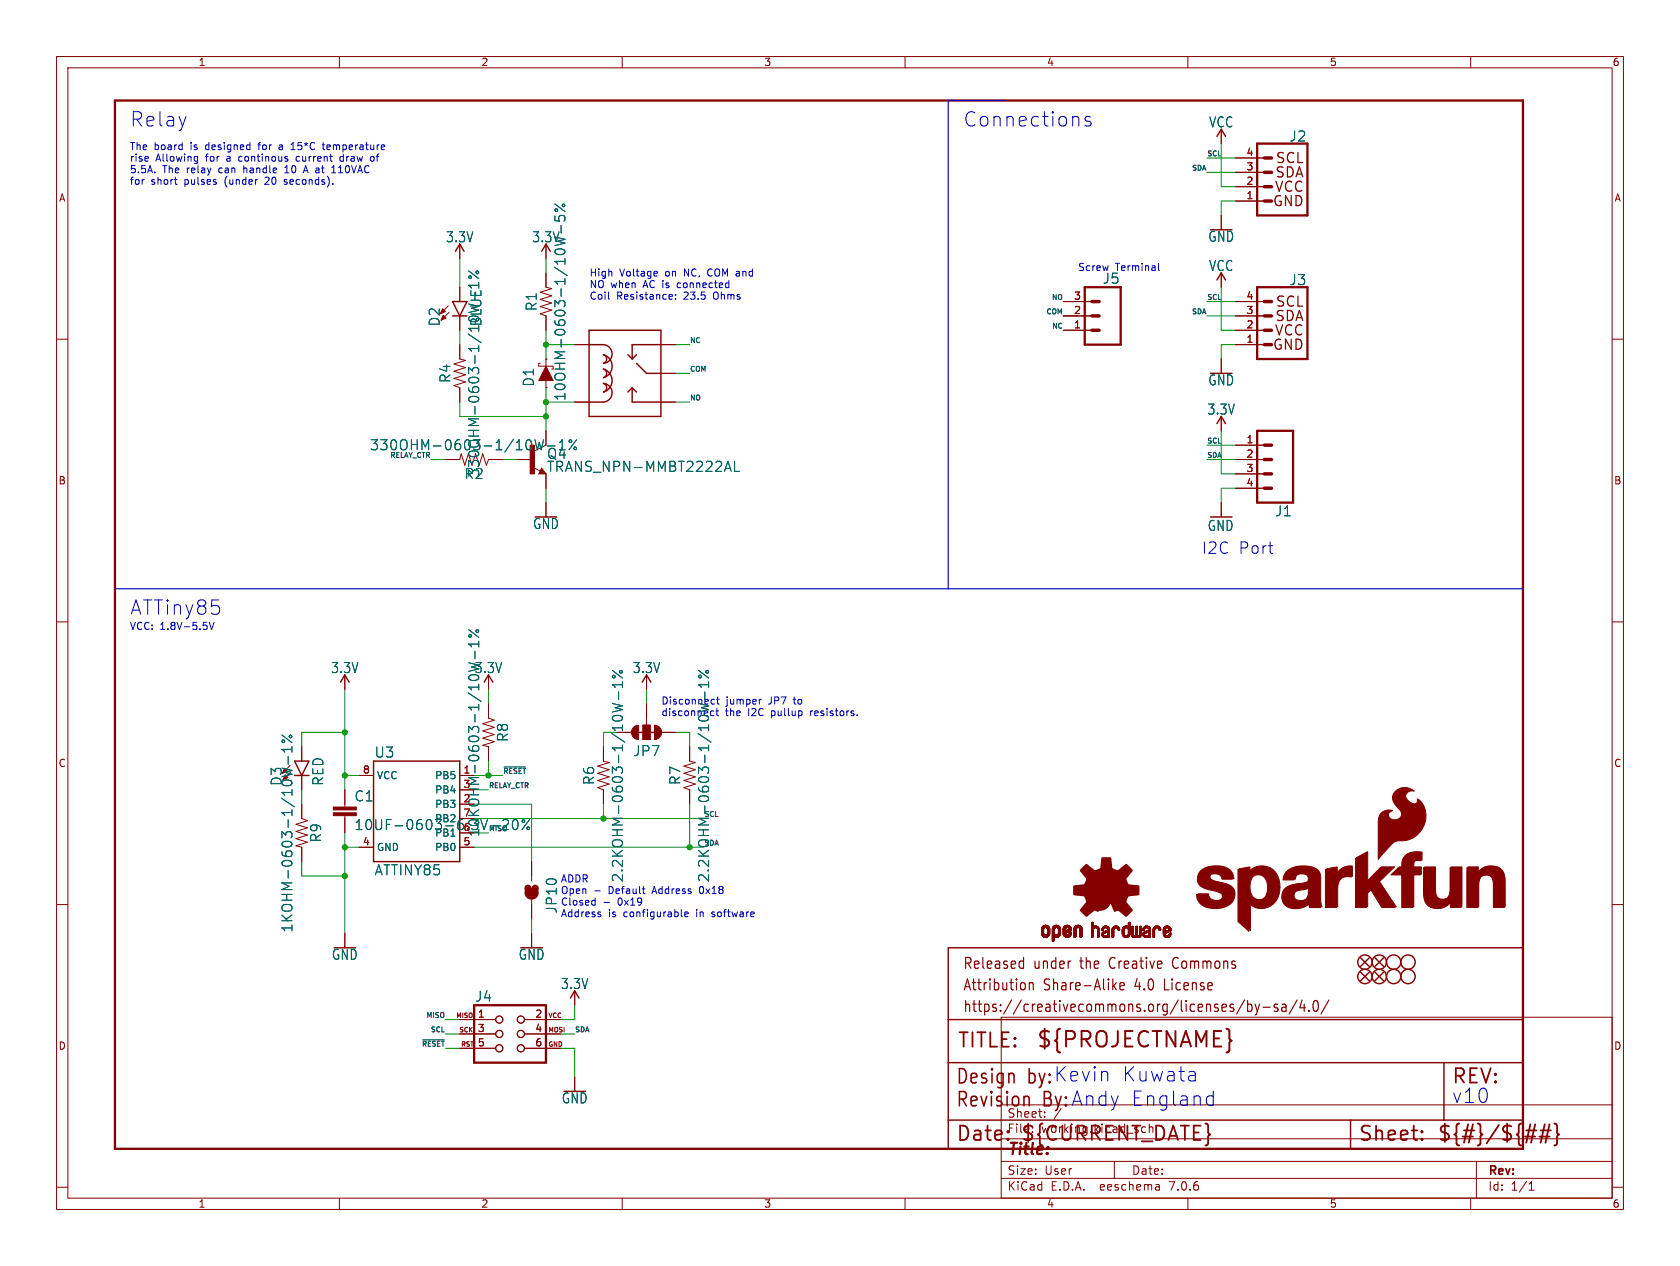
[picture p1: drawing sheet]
<svg xmlns="http://www.w3.org/2000/svg" width="297mm" height="224mm" viewBox="0 0 297 224" stroke-linecap="round" stroke-linejoin="round" font-family="sans-serif">
<defs><g id="words">
<text font-size="3.8" fill="#840000" x="183.1" y="185.7">${PROJECTNAME}</text>
<g font-size="3.5" fill="#0000c2">
<text x="22.9" y="22.6">Relay</text>
<text x="170.2" y="22.6">Connections</text>
<text x="22.9" y="109">ATTiny85</text>
<text x="198.2" y="191.5">Kuwata</text>
<text x="181.6" y="192.1">by:Kevin</text>
<text x="184.3" y="196.1">By:Andy</text>
<text x="199.8" y="195.8">England</text>
<text x="256.5" y="195.3">v10</text>
</g>
<g font-size="3.5" fill="#840000">
<text x="169.2" y="185.7">TITLE:</text>
<text x="168.9" y="196.1">Revision</text>
<text x="168.9" y="192.1">Design</text>
<text x="256.5" y="192.1">REV:</text>
<text x="168.9" y="202.2">Date:</text>
<text x="180.3" y="202.2">${CURRENT_DATE}</text>
<text x="240" y="202.2">Sheet:</text>
<text x="254" y="202.2">${#}/${##}</text>
</g>
<g font-size="2.8" fill="#0000c2">
<text x="212.3" y="98.3">I2C</text>
<text x="218.9" y="98.3">Port</text>
</g>
<text font-size="2.8" fill="#840000" x="178" y="204.8">Title:</text>
<g font-size="2.7" fill="#840000">
<text x="170.2" y="171.7">Released</text>
<text x="182.7" y="171.7">under</text>
<text x="191.1" y="171.7">the</text>
<text x="196.5" y="171.7">Creative</text>
<text x="208" y="171.7">Commons</text>
<text x="170.2" y="175.5">Attribution</text>
<text x="170.2" y="179.3">https://creativecommons.org/licenses/by-sa/4.0/</text>
<text x="184.5" y="175.5">Share-Alike</text>
<text x="200.8" y="175.5">4.0</text>
<text x="206.2" y="175.5">License</text>
</g>
<g font-size="2.5" fill="#006464">
<text x="213.7" y="22.8">VCC</text>
<text x="227.9" y="25.2">J2</text>
<text x="78.8" y="43.1">3.3V</text>
<text x="94" y="43.1">3.3V</text>
<text x="213.5" y="43">GND</text>
<text x="194.9" y="50.4">J5</text>
<text x="213.7" y="48.2">VCC</text>
<text x="227.9" y="50.6">J3</text>
<text x="78" y="57.8" transform="rotate(-90 78 57.8)">D2</text>
<text x="85.3" y="57.8" transform="rotate(-90 85.3 57.8)">BLUE</text>
<text x="95.1" y="55.1" transform="rotate(-90 95.1 55.1)">R1</text>
<text x="79.9" y="67.8" transform="rotate(-90 79.9 67.8)">R4</text>
<text x="94.6" y="68.5" transform="rotate(-90 94.6 68.5)">D1</text>
<text x="100.2" y="71" transform="rotate(-90 100.2 71)">10OHM-0603-1/10W-5%</text>
<text x="213.5" y="68.4">GND</text>
<text x="213.4" y="73.6">3.3V</text>
<text x="65.3" y="79.9">330OHM-0603-1/10W-1%</text>
<text x="96.6" y="81.4">Q4</text>
<text x="96.6" y="83.7">TRANS_NPN-MMBT2222AL</text>
<text x="82" y="84.9">R2</text>
<text x="84.9" y="84.5" transform="rotate(-90 84.9 84.5)">330OHM-0603-1/10W-1%</text>
<text x="94.1" y="93.8">GND</text>
<text x="213.4" y="94.1">GND</text>
<text x="225.3" y="91.5">J1</text>
<text x="58.4" y="119.3">3.3V</text>
<text x="83.8" y="119.3">3.3V</text>
<text x="111.8" y="119.3">3.3V</text>
<text x="90" y="131.3" transform="rotate(-90 90 131.3)">R8</text>
<text x="66.1" y="134.2">U3</text>
<text x="111.9" y="134">JP7</text>
<text x="50" y="139.1" transform="rotate(-90 50 139.1)">D3</text>
<text x="57.4" y="139.1" transform="rotate(-90 57.4 139.1)">RED</text>
<text x="62.6" y="142">C1</text>
<text x="105.3" y="138.9" transform="rotate(-90 105.3 138.9)">R6</text>
<text x="120.5" y="138.9" transform="rotate(-90 120.5 138.9)">R7</text>
<text x="57" y="149.1" transform="rotate(-90 57 149.1)">R9</text>
<text x="84.9" y="148.1" transform="rotate(-90 84.9 148.1)">10KOHM-0603-1/10W-1%</text>
<text x="66.1" y="155">ATTINY85</text>
<text x="98.7" y="161.7" transform="rotate(-90 98.7 161.7)">JP10</text>
<text x="110.3" y="156.1" transform="rotate(-90 110.3 156.1)">2.2KOHM-0603-1/10W-1%</text>
<text x="125.6" y="156.1" transform="rotate(-90 125.6 156.1)">2.2KOHM-0603-1/10W-1%</text>
<text x="51.9" y="165" transform="rotate(-90 51.9 165)">1KOHM-0603-1/10W-1%</text>
<text x="58.6" y="170">GND</text>
<text x="91.6" y="170">GND</text>
<text x="83.9" y="177.4">J4</text>
<text x="99.1" y="175.2">3.3V</text>
<text x="99.2" y="195.4">GND</text>
</g>
<g font-size="2.5" fill="#840000">
<text x="225.4" y="29.2">SCL</text>
<text x="225.2" y="34.2">VCC</text>
<text x="225.3" y="31.7">SDA</text>
<text x="224.9" y="36.8">GND</text>
<text x="225.2" y="59.6">VCC</text>
<text x="225.3" y="57.1">SDA</text>
<text x="225.4" y="54.6">SCL</text>
<text x="224.9" y="62.2">GND</text>
<text x="62.6" y="147">10UF-0603-6.3V-20%</text>
</g>
<g font-size="2.1" fill="#840000">
<text x="178" y="197.9">Sheet:</text>
<text x="186.2" y="197.9">/</text>
<text x="178" y="200.6">File:</text>
<text x="184.1" y="200.6">working.kicad_sch</text>
<text x="178" y="208">Size:</text>
<text x="184.7" y="208">User</text>
<text x="200" y="208">Date:</text>
<text x="263" y="208.2">Rev:</text>
<text x="178" y="210.8">KiCad</text>
<text x="185.7" y="210.8">E.D.A.</text>
<text x="194.6" y="210.8">eeschema</text>
<text x="207" y="210.8">7.0.6</text>
<text x="263" y="210.8">Id:</text>
<text x="267.1" y="210.8">1/1</text>
</g>
<g font-size="1.8" fill="#840000">
<text x="35" y="11.9">1</text>
<text x="85" y="11.9">2</text>
<text x="135" y="11.9">3</text>
<text x="185" y="11.9">4</text>
<text x="235" y="11.9">5</text>
<text x="285" y="11.9">6</text>
<text x="10.3" y="35.9">A</text>
<text x="285.3" y="35.9">A</text>
<text x="10.3" y="85.9">B</text>
<text x="285.3" y="85.9">B</text>
<text x="10.3" y="135.9">C</text>
<text x="285.3" y="135.9">C</text>
<text x="10.3" y="185.9">D</text>
<text x="285.3" y="185.9">D</text>
<text x="35" y="213.8">1</text>
<text x="85" y="213.8">2</text>
<text x="135" y="213.8">3</text>
<text x="185" y="213.8">4</text>
<text x="235" y="213.8">5</text>
<text x="285" y="213.8">6</text>
</g>
<g font-size="1.8" fill="#0000c2">
<text x="22.9" y="26.6">The</text>
<text x="22.9" y="28.7">rise</text>
<text x="27.2" y="26.6">board</text>
<text x="27.5" y="28.7">Allowing</text>
<text x="33.8" y="26.6">is</text>
<text x="36.5" y="28.7">for</text>
<text x="36.6" y="26.6">designed</text>
<text x="40.3" y="28.7">a</text>
<text x="42.7" y="28.7">continous</text>
<text x="46.2" y="26.6">for</text>
<text x="50" y="26.6">a</text>
<text x="52.3" y="26.6">15*C</text>
<text x="53" y="28.7">current</text>
<text x="58.1" y="26.6">temperature</text>
<text x="61" y="28.7">draw</text>
<text x="66.6" y="28.7">of</text>
<text x="22.9" y="30.7">5.5A.</text>
<text x="22.9" y="32.8">for</text>
<text x="26.7" y="32.8">short</text>
<text x="28.7" y="30.7">The</text>
<text x="32.7" y="32.8">pulses</text>
<text x="33.1" y="30.7">relay</text>
<text x="39" y="30.7">can</text>
<text x="40" y="32.8">(under</text>
<text x="43.5" y="30.7">handle</text>
<text x="47.3" y="32.8">20</text>
<text x="50.9" y="32.8">seconds).</text>
<text x="51" y="30.7">10</text>
<text x="54.6" y="30.7">A at</text>
<text x="59.9" y="30.7">110VAC</text>
<text x="104.1" y="49">High</text>
<text x="104.1" y="51">NO when</text>
<text x="104.1" y="53.1">Coil</text>
<text x="109" y="53.1">Resistance:</text>
<text x="109.5" y="49">Voltage</text>
<text x="113.9" y="51">AC is</text>
<text x="117.7" y="49">on</text>
<text x="120.2" y="51">connected</text>
<text x="121" y="53.1">23.5</text>
<text x="121.2" y="49">NC,</text>
<text x="125.6" y="49">COM and</text>
<text x="126.4" y="53.1">Ohms</text>
<text x="190.5" y="48">Screw</text>
<text x="197.2" y="48">Terminal</text>
<text x="22.9" y="111.5">VCC: 1.8V-5.5V</text>
<text x="128.4" y="124.7">jumper</text>
<text x="136" y="124.7">JP7</text>
<text x="140.6" y="124.7">to</text>
<text x="128.2" y="126.8">the</text>
<text x="132.4" y="126.8">I2C</text>
<text x="136.6" y="126.8">pullup</text>
<text x="143.7" y="126.8">resistors.</text>
<text x="99.1" y="156.2">ADDR</text>
<text x="99.1" y="158.2">Open</text>
<text x="99.1" y="160.3">Closed</text>
<text x="107.7" y="158.2">Default</text>
<text x="109.3" y="160.3">0x19</text>
<text x="115.6" y="158.2">Address</text>
<text x="124.1" y="158.2">0x18</text>
<text x="99.1" y="162.3">Address</text>
<text x="107.5" y="162.3">is</text>
<text x="110.4" y="162.3">configurable</text>
<text x="123.4" y="162.3">in</text>
<text x="126.3" y="162.3">software</text>
</g>
<g font-size="1.8" fill="#a90000">
<text x="220.3" y="27.7">4</text>
<text x="220.3" y="35.3">1</text>
<text x="220.3" y="32.8">2</text>
<text x="220.3" y="30.2">3</text>
<text x="189.8" y="53.1">3</text>
<text x="220.3" y="53.1">4</text>
<text x="189.8" y="58.2">1</text>
<text x="189.8" y="55.6">2</text>
<text x="220.3" y="58.2">2</text>
<text x="220.3" y="55.6">3</text>
<text x="220.3" y="60.7">1</text>
<text x="220.3" y="78.5">1</text>
<text x="220.3" y="81">2</text>
<text x="220.3" y="83.6">3</text>
<text x="220.3" y="86.1">4</text>
<text x="64.1" y="136.9">8</text>
<text x="81.8" y="136.9">1</text>
<text x="81.8" y="142">2</text>
<text x="81.8" y="139.4">3</text>
<text x="64.1" y="149.6">4</text>
<text x="81.8" y="149.6">5</text>
<text x="81.8" y="147.1">6</text>
<text x="81.8" y="144.5">7</text>
<text x="84.4" y="180.1">1</text>
<text x="84.4" y="182.6">3</text>
<text x="84.4" y="185.2">5</text>
<text x="94.5" y="180.1">2</text>
<text x="94.5" y="182.6">4</text>
<text x="94.5" y="185.2">6</text>
</g>
<g font-size="1.8" fill="#006464">
<text x="116.8" y="124.7">Disconnect</text>
<text x="116.8" y="126.8">disconnect</text>
<text x="66.5" y="138">VCC</text>
<text x="76.8" y="138">PB5</text>
<text x="76.8" y="143.1">PB3</text>
<text x="76.8" y="140.6">PB4</text>
<text x="76.8" y="148.2">PB1</text>
<text x="76.8" y="145.6">PB2</text>
<text x="66.5" y="150.7">GND</text>
<text x="76.8" y="150.7">PB0</text>
</g>
<g font-size="1.2" fill="#0f0f0f">
<text x="213.4" y="27.7">SCL</text>
<text x="210.6" y="30.2">SDA</text>
<text x="185.8" y="53.1">NO</text>
<text x="213.4" y="53.1">SCL</text>
<text x="184.8" y="55.6">COM</text>
<text x="185.9" y="58.2">NC</text>
<text x="210.6" y="55.6">SDA</text>
<text x="121.9" y="60.7">NC</text>
<text x="121.9" y="65.8">COM</text>
<text x="121.9" y="70.9">NO</text>
<text x="68.9" y="81">RELAY_CTR</text>
<text x="213.4" y="81">SDA</text>
<text x="213.4" y="78.5">SCL</text>
<text x="88.9" y="136.9">~{RESET}</text>
<text x="86.4" y="139.5">RELAY_CTR</text>
<text x="124.5" y="144.5">SCL</text>
<text x="74.4" y="185.2">~{RESET}</text>
<text x="75.2" y="180.1">MISO</text>
<text x="76" y="182.6">SCL</text>
<text x="101.6" y="182.6">SDA</text>
</g>
<g font-size="1.2" fill="#006464">
<text x="86.4" y="147.1">MISO</text>
<text x="124.5" y="149.6">SDA</text>
</g>
<g font-size="1.1" fill="#840000">
<text x="80.5" y="180.3">MISO</text>
<text x="81.1" y="182.8">SCK</text>
<text x="81.4" y="185.3">RST</text>
<text x="96.8" y="185.3">GND</text>
<text x="96.8" y="182.8">MOSI</text>
<text x="96.8" y="180.3">VCC</text>
</g>
</g></defs>
<g fill="none" stroke="#840000" stroke-width=".18">
<path d="M10 10h277v203.9h-277zM12 12h273v199.9h-273zM60 10v2M110 10v2M160 10v2M210 10v2M260 10v2M215.9 22.9v2.5M215.9 38.1v2.5M218.4 35.6h5.1M218.4 33h5.1M218.4 30.5h5.1"/>
<path d="M218.4 27.9h5.1M10 60h2M79.2 54.1l-1.3 1.4M79.4 55.2l-1.4 1.4M81.3 43.2v2.5M81.3 50.8v2.5M81.3 55.9v2.5M96.5 48.3v2.5l1 .3-2 .6 2 .6-2 .7 2 .6-2 .6 2 .7-2 .6 1 .4v2.5M96.5 43.2v2.5M188 58.4h5M188 55.9h5M188 53.3h5"/>
<path d="M215.9 48.3v2.5M218.4 58.4h5.1M218.4 55.9h5.1M218.4 53.3h5.1M285 60h2M81.3 61v2.5l1 .3-2 .6 2 .6-2 .7 2 .6-2 .6 2 .7-2 .6 1 .4v2.5M95.5 64.3h-.3v.5h2.6M96.5 68.6h.1M96.5 63.5h.1M96.5 63.5v1.3M96.5 67.3v1.3M96.5 76.2v2.5l-2 1.1"/>
<path d="M101.6 61h2.5M101.6 71.1h2.5M116.8 61h2.6M116.8 66h2.6M116.8 71.1h2.6M215.9 63.5v2.5M215.9 73.7v2.5M218.4 61h5.1M218.4 78.7h5.1M82.8 80.3l-.6 2-.7-2-.2 1h-2.6M85.3 80.3l.7 2 .4-1h2.5M91.4 81.3h2.6"/>
<path d="M94.3 82.7l1.2 .6M95.8 82.8l.7 1h-1.3zM96.5 83.8v2.6M96.5 88.9v2.5M215.9 88.9v2.5M218.4 81.3h5.1M218.4 83.8h5.1M218.4 86.4h5.1M10 110h2M61 119.4v2.5M86.4 119.4v2.5M114.3 119.4v2.5"/>
<path d="M285 110h2M51.3 135.4l-1.4 1.4M51.4 136.5l-1.4 1.4M53.3 132.1v2.5M53.3 137.2v2.5M61 139.7v3M63.5 137.2h2.5M81.3 137.2h2.5M81.3 139.7h2.5M86.4 124.5v2.5l1 .4-2.1 .6 2.1 .7-2.1 .6 2.1 .6-2.1 .7 2.1 .6-2.1 .6 1.1 .3v2.5M106.7 132.1v2.5l1 .3-2 .6 2 .6-2 .7 2 .6-2 .6 2 .7-2 .6 1 .4v2.5M109.2 129.5h2.6"/>
<path d="M113.7 128.3h1.2v2.5h-1.2zM114.3 124.5v3.8M116.8 129.5h2.6M121.9 132.1v2.5l1 .3-2 .6 2 .6-2 .7 2 .6-2 .6 2 .7-2 .6 1 .4v2.5M10 160h2M53.3 142.2v2.6l1.1 .4-2.1 .6 2.1 .6-2.1 .7 2.1 .6-2.1 .6 2.1 .7-2.1 .6 1 .3v2.5M61 144.3v3M63.5 149.9h2.5M81.3 142.2h2.5M81.3 149.9h2.5M94 152.4v3.4M94 159.1v3.5"/>
<path d="M285 160h2M61 165.1v2.5M94 165.1v2.5M101.6 175.3v2.5M177 179.9h108v32h-108zM81.3 180.3h6.3M81.3 182.9h6.3M81.3 185.4h6.3M92.7 180.3h6.4M92.7 182.9h6.4M92.7 185.4h6.4M101.6 190.5v2.5"/>
<path d="M177 195.4h108M10 210h2M60 211.9v2M110 211.9v2M160 211.9v2M177 208.4h108M177 205.4h108M177 201.4h108M197 205.4v3M204.9 209.6l.1 .9M205 210.4l-.2 .1M205 209.9h-.2"/>
<path d="M210 211.9v2M260 211.9v2M261 205.4v6.5M270.3 210.5h.9M270.3 209.4l.4-.4v1.5M285 210h2"/>
<circle cx="88.3" cy="180.3" r=".63"/>
<circle cx="88.3" cy="182.9" r=".63"/>
<circle cx="88.3" cy="185.4" r=".63"/>
<circle cx="92.1" cy="180.3" r=".63"/>
<circle cx="92.1" cy="182.9" r=".63"/>
<circle cx="92.1" cy="185.4" r=".63"/>
</g>
<path d="M20.3 17.8h248.9v185.4h-248.9zM222.2 25.4h8.9v12.7h-8.9zM191.8 50.8h6.3v10.2h-6.3zM222.2 50.8h8.9v12.7h-8.9zM222.2 76.2h6.4v12.7h-6.4zM83.8 177.8h12.7v10.2h-12.7z" fill="none" stroke="#840000" stroke-width=".41"/>
<g fill="none" stroke="#840000" stroke-width=".61">
<path d="M223.5 35.6h1.3M223.5 33h1.3M223.5 30.5h1.3M223.5 27.9h1.3M193 58.4h1.3M193 55.9h1.3M193 53.3h1.3M223.5 58.4h1.3M223.5 55.9h1.3M223.5 53.3h1.3M223.5 61h1.3M223.5 78.7h1.3"/>
<path d="M223.5 81.3h1.3M223.5 83.8h1.3M223.5 86.4h1.3"/>
</g>
<path d="M181.8 194l.2 1.6" fill="none" stroke="#840000" stroke-width=".27"/>
<g fill="#840000" stroke="#840000" stroke-width=".18">
<path d="M184.1 165.1h.4z"/>
<path d="M184.1 165l.4 .1z"/>
<path d="M184.1 165h.4z"/>
<path d="M184.1 164.9l.4 .1z"/>
<path d="M184.1 164.9h.4z"/>
<path d="M184.1 164.8l.4 .1z"/>
<path d="M184.1 164.8h.4z"/>
<path d="M184.1 164.7l.4 .1z"/>
<path d="M184.1 164.7h.4z"/>
<path d="M184.1 164.6l.4 .1z"/>
<path d="M184.1 164.6h.4z"/>
<path d="M184.1 164.5l.4 .1z"/>
<path d="M184.1 164.5h.4z"/>
<path d="M184.1 164.4l.4 .1z"/>
<path d="M184.1 164.4h.4z"/>
<path d="M184.1 164.3l.4 .1z"/>
<path d="M184.1 165.2h.4z"/>
<path d="M184.1 165.1l.4 .1z"/>
<path d="M184.1 164.3h.4z"/>
<path d="M184.1 165.3h.5z"/>
<path d="M184.1 165.2l.5 .1z"/>
<path d="M184.1 165.2h.5z"/>
<path d="M184.1 164.2l.5 .1z"/>
<path d="M184.1 164.2h.5z"/>
<path d="M184.2 165.3h.5z"/>
<path d="M184.2 165.3h.4z"/>
<path d="M184.2 164.2h.4z"/>
<path d="M184.2 164.1l.4 .1z"/>
<path d="M184.2 164.1h.4z"/>
<path d="M184.2 164.1h.5z"/>
<path d="M184.2 165.4h.5z"/>
<path d="M184.2 165.3l.5 .1z"/>
<path d="M184.2 165.4h.6z"/>
<path d="M184.2 164.1h.6z"/>
<path d="M184.2 165.4h1.3z"/>
<path d="M184.2 164l1.3 .1z"/>
<path d="M184.2 164h1.3z"/>
<path d="M184.2 165.5h1.3z"/>
<path d="M184.2 165.4l1.3 .1z"/>
<path d="M184.3 165.5h1.1z"/>
<path d="M184.3 164h1.1z"/>
<path d="M184.3 163.9l1.1 .1z"/>
<path d="M184.3 163.9h1.1z"/>
<path d="M184.3 165.5l1.1 .1z"/>
<path d="M184.3 165.6h1.1z"/>
<path d="M184.3 163.8l1.1 .1z"/>
<path d="M184.4 165.6h.9z"/>
<path d="M184.4 163.8h.9z"/>
<path d="M184.4 165.6l.9 .1z"/>
<path d="M184.4 165.7h.9z"/>
<path d="M184.4 163.8h.8z"/>
<path d="M184.5 165.7h.7z"/>
<path d="M184.5 163.8h.7z"/>
<path d="M184.5 163.7l.7 .1z"/>
<path d="M184.5 163.7h.7z"/>
<path d="M184.6 165.7l.5 .1z"/>
<path d="M184.6 163.7h.5z"/>
<path d="M184.6 165.8h.5z"/>
<path d="M184.7 163.7h.3z"/>
<path d="M184.7 165.8h.3z"/>
<path d="M184.8 165.8h.1z"/>
<path d="M184.8 163.7h.2z"/>
<path d="M184.9 164.1h.6z"/>
<path d="M184.9 165.4h.6z"/>
<path d="M185 164.1h.5z"/>
<path d="M185 165.4h.5z"/>
<path d="M185 165.3l.5 .1z"/>
<path d="M185 165.3h.5z"/>
<path d="M185.1 165.3h.4z"/>
<path d="M185.1 165.3h.5z"/>
<path d="M185.1 164.1h.4z"/>
<path d="M185.1 164.1l.5 .1z"/>
<path d="M185.1 164.2h.5z"/>
<path d="M185.1 165.2l.5 .1z"/>
<path d="M185.1 165.2h.5z"/>
<path d="M185.2 165.2h.4z"/>
<path d="M185.2 164.3h.4z"/>
<path d="M185.2 164.2l.4 .1z"/>
<path d="M185.2 164.2h.4z"/>
<path d="M185.2 165.1l.4 .1z"/>
<path d="M185.2 165.1h.4z"/>
<path d="M185.2 165l.4 .1z"/>
<path d="M185.2 165h.4z"/>
<path d="M185.2 164.9l.4 .1z"/>
<path d="M185.2 164.9h.4z"/>
<path d="M185.2 164.8l.4 .1z"/>
<path d="M185.2 164.8h.4z"/>
<path d="M185.2 164.7l.4 .1z"/>
<path d="M185.2 164.7h.4z"/>
<path d="M185.2 164.6l.4 .1z"/>
<path d="M185.2 164.6h.4z"/>
<path d="M185.2 164.5l.4 .1z"/>
<path d="M185.2 164.5h.4z"/>
<path d="M185.2 164.4l.4 .1z"/>
<path d="M185.2 164.4h.4z"/>
<path d="M185.2 164.3l.4 .1z"/>
<path d="M186 166.4h.3z"/>
<path d="M186 166.4h.4z"/>
<path d="M186 166.3l.4 .1z"/>
<path d="M186 166.3h.4z"/>
<path d="M186 166.2l.4 .1z"/>
<path d="M186 166.2h.4z"/>
<path d="M186 166.1l.4 .1z"/>
<path d="M186 166.1h.4z"/>
<path d="M186 166l.4 .1z"/>
<path d="M186 166h.4z"/>
<path d="M186 165.9l.4 .1z"/>
<path d="M186 165.9h.4z"/>
<path d="M186 165.8l.4 .1z"/>
<path d="M186 165.8h.4z"/>
<path d="M186 165.7l.5 .1z"/>
<path d="M186 165.7h1.1z"/>
<path d="M186 165.7h1.2z"/>
<path d="M186 165.6l1.2 .1z"/>
<path d="M186 165.6h1.2z"/>
<path d="M186 165.6h1.3z"/>
<path d="M186 165.5l1.3 .1z"/>
<path d="M186 165.5h1.3z"/>
<path d="M186 165.5h1.4z"/>
<path d="M186 165.4l1.4 .1z"/>
<path d="M186 165.4h1.4z"/>
<path d="M186 165.4h.7z"/>
<path d="M186 165.4h.6z"/>
<path d="M186 165.3l.6 .1z"/>
<path d="M186 165.3h.6z"/>
<path d="M186 165.3h.5z"/>
<path d="M186 165.2l.5 .1z"/>
<path d="M186 165.2h.5z"/>
<path d="M186 165.2h.4z"/>
<path d="M186 165.1l.4 .1z"/>
<path d="M186 165.1h.4z"/>
<path d="M186 165l.4 .1z"/>
<path d="M186 165h.4z"/>
<path d="M186 164.9l.4 .1z"/>
<path d="M186 164.9h.4z"/>
<path d="M186 164.8l.4 .1z"/>
<path d="M186 164.8h.4z"/>
<path d="M186 164.7l.4 .1z"/>
<path d="M186 164.7h.4z"/>
<path d="M186 164.6l.4 .1z"/>
<path d="M186 164.6h.4z"/>
<path d="M186 164.5l.4 .1z"/>
<path d="M186 164.5h.4z"/>
<path d="M186 164.4l.4 .1z"/>
<path d="M186 164.4h.4z"/>
<path d="M186 164.3l.4 .1z"/>
<path d="M186 164.3h.4z"/>
<path d="M186 164.2l.5 .1z"/>
<path d="M186 166.5h.2z"/>
<path d="M186 166.4l.2 .1z"/>
<path d="M186 164.2h.5z"/>
<path d="M186.1 166.5h.1z"/>
<path d="M186.1 164.2h.4z"/>
<path d="M186.1 164.1l.4 .1z"/>
<path d="M186.1 164.1h.5z"/>
<path d="M186.1 164.1h.6z"/>
<path d="M186.1 164l1.3 .1z"/>
<path d="M186.1 164h1.3z"/>
<path d="M186.2 164h1.2z"/>
<path d="M186.2 163.9l1.1 .1z"/>
<path d="M186.2 163.9h1.1z"/>
<path d="M186.3 163.9h1z"/>
<path d="M186.3 163.8l1 .1z"/>
<path d="M186.3 163.8h1z"/>
<path d="M186.3 163.8h.9z"/>
<path d="M186.4 163.8h.8z"/>
<path d="M186.4 163.8h.7z"/>
<path d="M186.4 163.7l.7 .1z"/>
<path d="M186.4 163.7h.7z"/>
<path d="M186.5 163.7h.6z"/>
<path d="M186.5 165.7l.5 .1z"/>
<path d="M186.5 163.7h.5z"/>
<path d="M186.5 165.8h.5z"/>
<path d="M186.6 163.7h.4z"/>
<path d="M186.6 165.8h.3z"/>
<path d="M186.6 163.7h.3z"/>
<path d="M186.6 163.7h.2z"/>
<path d="M186.7 165.8h.1z"/>
<path d="M186.8 164.1h.6z"/>
<path d="M186.8 165.4h.6z"/>
<path d="M186.9 165.4h.5z"/>
<path d="M186.9 164.1h.5z"/>
<path d="M186.9 165.3l.5 .1z"/>
<path d="M187 165.3h.4z"/>
<path d="M187 164.1h.4z"/>
<path d="M187 164.1l.4 .1z"/>
<path d="M187 165.3h.5z"/>
<path d="M187 164.2h.5z"/>
<path d="M187 165.2l.5 .1z"/>
<path d="M187.1 165.2h.4z"/>
<path d="M187.1 164.2h.4z"/>
<path d="M187.1 164.3h.4z"/>
<path d="M187.1 164.2l.4 .1z"/>
<path d="M187.1 165.1l.4 .1z"/>
<path d="M187.1 165.1h.4z"/>
<path d="M187.1 164.4h.4z"/>
<path d="M187.1 164.3l.4 .1z"/>
<path d="M187.1 165l.4 .1z"/>
<path d="M187.1 165h.4z"/>
<path d="M187.1 164.9l.4 .1z"/>
<path d="M187.1 164.9h.4z"/>
<path d="M187.1 164.8l.4 .1z"/>
<path d="M187.1 164.8h.4z"/>
<path d="M187.1 164.7l.4 .1z"/>
<path d="M187.1 164.7h.4z"/>
<path d="M187.1 164.6l.4 .1z"/>
<path d="M187.1 164.6h.4z"/>
<path d="M187.1 164.5l.4 .1z"/>
<path d="M187.1 164.5h.4z"/>
<path d="M187.1 164.4l.4 .1z"/>
<path d="M188 165.2h.4z"/>
<path d="M188 165.1l.3 .1z"/>
<path d="M188 165.1h.3z"/>
<path d="M188 165.1h.4z"/>
<path d="M188 165l.4 .1z"/>
<path d="M188 165h.4z"/>
<path d="M188 165h.5z"/>
<path d="M188 165h.6z"/>
<path d="M188 164.9l.6 .1z"/>
<path d="M188 164.9h.7z"/>
<path d="M188 164.9h.8z"/>
<path d="M188 164.8l.9 .1z"/>
<path d="M188 164.8h.9z"/>
<path d="M188 164.8h1z"/>
<path d="M188 164.7l1.1 .1z"/>
<path d="M188 164.7h1.1z"/>
<path d="M188 164.7h1.2z"/>
<path d="M188 164.6l1.3 .1z"/>
<path d="M188 164.6h1.3z"/>
<path d="M188 164.6h1.4z"/>
<path d="M188 164.6h.3z"/>
<path d="M188 164.5l.3 .1z"/>
<path d="M188 164.5h.3z"/>
<path d="M188 164.4l.3 .1z"/>
<path d="M188 164.4h.3z"/>
<path d="M188 164.3l.3 .1z"/>
<path d="M188 164.3h.3z"/>
<path d="M188 164.3h.4z"/>
<path d="M188 164.2l.4 .1z"/>
<path d="M188 165.3h.4z"/>
<path d="M188 165.2l.4 .1z"/>
<path d="M188 164.2h.4z"/>
<path d="M188 165.3h.5z"/>
<path d="M188 164.1l.4 .1z"/>
<path d="M188 164.1h.5z"/>
<path d="M188 165.3l.5 .1z"/>
<path d="M188 165.4h.6z"/>
<path d="M188 165.4h.5z"/>
<path d="M188 164.1h.6z"/>
<path d="M188 165.4h1.3z"/>
<path d="M188 164l1.3 .1z"/>
<path d="M188 164h1.3z"/>
<path d="M188.1 165.5h1.2z"/>
<path d="M188.1 165.4l1.2 .1z"/>
<path d="M188.1 164h1.2z"/>
<path d="M188.1 165.5h1.1z"/>
<path d="M188.1 163.9l1.2 .1z"/>
<path d="M188.1 165.5l1.1 .1z"/>
<path d="M188.1 163.9h1.1z"/>
<path d="M188.1 165.6h1.1z"/>
<path d="M188.2 165.6h1z"/>
<path d="M188.2 163.9h1z"/>
<path d="M188.2 165.6h.9z"/>
<path d="M188.2 163.8l1 .1z"/>
<path d="M188.2 163.8h1z"/>
<path d="M188.2 163.8h.9z"/>
<path d="M188.2 165.6l.9 .1z"/>
<path d="M188.2 165.7h.9z"/>
<path d="M188.3 165.7h.8z"/>
<path d="M188.3 163.8h.8z"/>
<path d="M188.3 165.7h.7z"/>
<path d="M188.3 163.7l.7 .1z"/>
<path d="M188.3 163.7h.7z"/>
<path d="M188.4 163.7h.6z"/>
<path d="M188.4 165.7h.6z"/>
<path d="M188.4 163.7h.5z"/>
<path d="M188.4 165.7l.5 .1z"/>
<path d="M188.4 164.6h1z"/>
<path d="M188.5 163.7h.4z"/>
<path d="M188.5 165.8h.4z"/>
<path d="M188.5 164.6h.9z"/>
<path d="M188.5 163.7h.3z"/>
<path d="M188.5 165.8h.3z"/>
<path d="M188.6 165.8h.2z"/>
<path d="M188.6 164.5l.8 .1z"/>
<path d="M188.6 163.7h.2z"/>
<path d="M188.6 164.5h.8z"/>
<path d="M188.7 164.5h.7z"/>
<path d="M188.7 164.1h.6z"/>
<path d="M188.8 165.4h.5z"/>
<path d="M188.8 164.5h.6z"/>
<path d="M188.8 164.1h.5z"/>
<path d="M188.8 164.4l.6 .1z"/>
<path d="M188.8 164.4h.6z"/>
<path d="M188.8 164.1h.6z"/>
<path d="M188.8 165.3l.5 .1z"/>
<path d="M188.9 165.3h.5z"/>
<path d="M188.9 164.1h.5z"/>
<path d="M188.9 164.1l.5 .1z"/>
<path d="M188.9 164.4h.5z"/>
<path d="M188.9 164.2h.5z"/>
<path d="M189 165.3h.4z"/>
<path d="M189 165.2l.4 .1z"/>
<path d="M189 164.4h.4z"/>
<path d="M189 164.2h.4z"/>
<path d="M189 165.2h.4z"/>
<path d="M189 164.3l.4 .1z"/>
<path d="M189 164.3h.4z"/>
<path d="M189 164.2l.4 .1z"/>
<path d="M189 165.1l.4 .1z"/>
<path d="M189 165.1h.4z"/>
<path d="M189 165l.4 .1z"/>
<path d="M189 165h.4z"/>
<path d="M189.1 165h.3z"/>
<path d="M189.1 164.9l.3 .1z"/>
<path d="M189.2 164.9h.2z"/>
<path d="M189.3 164.9h.1z"/>
<path d="M189.8 165.7h.3z"/>
<path d="M189.8 165.7h.4z"/>
<path d="M189.8 165.6l.4 .1z"/>
<path d="M189.8 165.6h.4z"/>
<path d="M189.8 165.5l.4 .1z"/>
<path d="M189.8 165.5h.4z"/>
<path d="M189.8 165.4l.4 .1z"/>
<path d="M189.8 165.4h.4z"/>
<path d="M189.8 165.3l.4 .1z"/>
<path d="M189.8 165.3h.4z"/>
<path d="M189.8 165.2l.4 .1z"/>
<path d="M189.8 165.2h.4z"/>
<path d="M189.8 165.1l.4 .1z"/>
<path d="M189.8 165.1h.4z"/>
<path d="M189.8 165l.4 .1z"/>
<path d="M189.8 165h.4z"/>
<path d="M189.8 164.9l.4 .1z"/>
<path d="M189.8 164.9h.4z"/>
<path d="M189.8 164.8l.4 .1z"/>
<path d="M189.8 164.8h.4z"/>
<path d="M189.8 164.7l.4 .1z"/>
<path d="M189.8 164.7h.4z"/>
<path d="M189.8 164.6l.4 .1z"/>
<path d="M189.8 164.6h.4z"/>
<path d="M189.8 164.5l.4 .1z"/>
<path d="M189.8 164.5h.4z"/>
<path d="M189.8 164.4l.4 .1z"/>
<path d="M189.8 164.4h.4z"/>
<path d="M189.8 164.3l.4 .1z"/>
<path d="M189.8 164.3h.4z"/>
<path d="M189.9 165.7h.2z"/>
<path d="M189.9 164.3h.3z"/>
<path d="M189.9 164.3h.4z"/>
<path d="M189.9 164.2l.4 .1z"/>
<path d="M189.9 165.7l.1 .1z"/>
<path d="M189.9 164.2h.4z"/>
<path d="M189.9 165.8h.1z"/>
<path d="M189.9 164.1l.5 .1z"/>
<path d="M189.9 164.1h.5z"/>
<path d="M189.9 164.1h.6z"/>
<path d="M189.9 164l1.3 .1z"/>
<path d="M189.9 164h1.3z"/>
<path d="M190 164h1.2z"/>
<path d="M190 163.9l1.2 .1z"/>
<path d="M190 163.9h1.2z"/>
<path d="M190 163.9h1.1z"/>
<path d="M190.1 163.9h1z"/>
<path d="M190.1 163.8l1 .1z"/>
<path d="M190.1 163.8h1z"/>
<path d="M190.1 163.8h.9z"/>
<path d="M190.2 163.8h.8z"/>
<path d="M190.2 163.7l.8 .1z"/>
<path d="M190.2 163.7h.7z"/>
<path d="M190.3 163.7h.6z"/>
<path d="M190.3 163.7h.5z"/>
<path d="M190.4 163.7h.4z"/>
<path d="M190.4 163.7h.3z"/>
<path d="M190.5 163.7h.2z"/>
<path d="M190.7 164.1h.5z"/>
<path d="M190.7 164.1h.6z"/>
<path d="M190.8 164.1h.5z"/>
<path d="M190.8 164.1l.5 .1z"/>
<path d="M190.8 164.2h.5z"/>
<path d="M190.9 164.2h.4z"/>
<path d="M190.9 164.2l.4 .1z"/>
<path d="M190.9 164.3h.4z"/>
<path d="M190.9 165.7h.3z"/>
<path d="M190.9 165.7h.4z"/>
<path d="M190.9 165.6l.4 .1z"/>
<path d="M190.9 165.6h.4z"/>
<path d="M190.9 165.5l.4 .1z"/>
<path d="M190.9 165.5h.4z"/>
<path d="M190.9 165.4l.4 .1z"/>
<path d="M190.9 165.4h.4z"/>
<path d="M190.9 165.3l.4 .1z"/>
<path d="M190.9 165.3h.4z"/>
<path d="M190.9 165.2l.4 .1z"/>
<path d="M190.9 165.2h.4z"/>
<path d="M190.9 165.1l.4 .1z"/>
<path d="M190.9 165.1h.4z"/>
<path d="M190.9 165l.4 .1z"/>
<path d="M190.9 165h.4z"/>
<path d="M190.9 164.9l.4 .1z"/>
<path d="M190.9 164.9h.4z"/>
<path d="M190.9 164.8l.4 .1z"/>
<path d="M190.9 164.8h.4z"/>
<path d="M190.9 164.7l.4 .1z"/>
<path d="M190.9 164.7h.4z"/>
<path d="M190.9 164.6l.4 .1z"/>
<path d="M190.9 164.6h.4z"/>
<path d="M190.9 164.5l.4 .1z"/>
<path d="M190.9 164.5h.4z"/>
<path d="M190.9 164.4l.4 .1z"/>
<path d="M190.9 164.4h.4z"/>
<path d="M190.9 164.3l.4 .1z"/>
<path d="M191 165.7l.1 .1z"/>
<path d="M191 165.8h.1z"/>
<path d="M193 165.8h.1z"/>
<path d="M193 165.7l.2 .1z"/>
<path d="M193 163.3h.3z"/>
<path d="M193 165.7h.2z"/>
<path d="M193 165.6l.2 .1z"/>
<path d="M193 165.6h.3z"/>
<path d="M193 165.5l.3 .1z"/>
<path d="M193 165.5h.3z"/>
<path d="M193 165.4l.3 .1z"/>
<path d="M193 165.4h.3z"/>
<path d="M193 165.3l.3 .1z"/>
<path d="M193 165.3h.3z"/>
<path d="M193 165.2l.3 .1z"/>
<path d="M193 165.2h.3z"/>
<path d="M193 165.1l.3 .1z"/>
<path d="M193 165.1h.3z"/>
<path d="M193 165l.3 .1z"/>
<path d="M193 165h.3z"/>
<path d="M193 164.9l.3 .1z"/>
<path d="M193 164.9h.3z"/>
<path d="M193 164.8l.3 .1z"/>
<path d="M193 164.8h.3z"/>
<path d="M193 164.7l.3 .1z"/>
<path d="M193 164.7h.3z"/>
<path d="M193 164.6l.3 .1z"/>
<path d="M193 164.6h.3z"/>
<path d="M193 164.5l.3 .1z"/>
<path d="M193 164.5h.3z"/>
<path d="M193 164.4l.3 .1z"/>
<path d="M193 164.4h.3z"/>
<path d="M193 164.3l.3 .1z"/>
<path d="M193 164.3h.3z"/>
<path d="M193 164.2l.4 .1z"/>
<path d="M193 164.2h.4z"/>
<path d="M193 164.1l.5 .1z"/>
<path d="M193 164.1h.5z"/>
<path d="M193 164.1h.6z"/>
<path d="M193 164.1h1.2z"/>
<path d="M193 164l1.2 .1z"/>
<path d="M193 164h1.2z"/>
<path d="M193 164h1.1z"/>
<path d="M193 163.9l1.1 .1z"/>
<path d="M193 163.9h1.1z"/>
<path d="M193 163.9h1z"/>
<path d="M193 163.9h.3z"/>
<path d="M193 163.8l.3 .1z"/>
<path d="M193 163.8h.3z"/>
<path d="M193 163.7l.3 .1z"/>
<path d="M193 163.7h.3z"/>
<path d="M193 163.6l.3 .1z"/>
<path d="M193 163.6h.3z"/>
<path d="M193 163.5l.3 .1z"/>
<path d="M193 163.5h.3z"/>
<path d="M193 163.4l.3 .1z"/>
<path d="M193 163.4h.3z"/>
<path d="M193 163.3l.3 .1z"/>
<path d="M193 163.2l.3 .1z"/>
<path d="M193 163.2h.3z"/>
<path d="M193.1 163.2h.2z"/>
<path d="M193.1 163.2h.1z"/>
<path d="M193.1 163.1l.1 .1z"/>
<path d="M193.4 163.9h.5z"/>
<path d="M193.4 163.8l.5 .1z"/>
<path d="M193.4 163.8h.5z"/>
<path d="M193.5 163.8h.3z"/>
<path d="M193.6 163.8h.1z"/>
<path d="M193.7 164.1h.5z"/>
<path d="M193.8 164.1h.4z"/>
<path d="M193.9 164.1l.4 .1z"/>
<path d="M193.9 164.2h.4z"/>
<path d="M194 164.2h.3z"/>
<path d="M194 164.3h.3z"/>
<path d="M194 164.2l.3 .1z"/>
<path d="M194 164.4h.3z"/>
<path d="M194 164.3l.3 .1z"/>
<path d="M194 164.5h.3z"/>
<path d="M194 164.4l.3 .1z"/>
<path d="M194.1 165.8h.1z"/>
<path d="M194.1 165.7l.1 .1z"/>
<path d="M194.1 165.7h.2z"/>
<path d="M194.1 165.6l.2 .1z"/>
<path d="M194.1 165.6h.2z"/>
<path d="M194.1 165.5l.2 .1z"/>
<path d="M194.1 165.5h.2z"/>
<path d="M194.1 165.4l.2 .1z"/>
<path d="M194.1 165.4h.2z"/>
<path d="M194.1 165.3l.2 .1z"/>
<path d="M194.1 165.3h.2z"/>
<path d="M194.1 165.2l.2 .1z"/>
<path d="M194.1 165.2h.2z"/>
<path d="M194.1 165.1l.2 .1z"/>
<path d="M194.1 165.1h.2z"/>
<path d="M194.1 165l.2 .1z"/>
<path d="M194.1 165h.2z"/>
<path d="M194.1 164.9l.2 .1z"/>
<path d="M194.1 164.9h.2z"/>
<path d="M194.1 164.8l.2 .1z"/>
<path d="M194.1 164.8h.2z"/>
<path d="M194.1 164.7l.2 .1z"/>
<path d="M194.1 164.7h.2z"/>
<path d="M194.1 164.6l.2 .1z"/>
<path d="M194.1 164.6h.2z"/>
<path d="M194.1 164.5l.2 .1z"/>
<path d="M194.1 164.5h.2z"/>
<path d="M194.8 165.4h.3z"/>
<path d="M194.8 165.3l.3 .1z"/>
<path d="M194.8 165.3h.3z"/>
<path d="M194.8 165.2l.3 .1z"/>
<path d="M194.8 165.2h.3z"/>
<path d="M194.8 164.6h.1z"/>
<path d="M194.8 164.5l.2 .1z"/>
<path d="M194.8 164.5h.2z"/>
<path d="M194.8 164.5h.3z"/>
<path d="M194.8 164.4l.3 .1z"/>
<path d="M194.8 164.4h.3z"/>
<path d="M194.8 165.1l.3 .1z"/>
<path d="M194.8 165.1h.4z"/>
<path d="M194.8 165.5h.4z"/>
<path d="M194.8 165.4l.4 .1z"/>
<path d="M194.8 165.4h.4z"/>
<path d="M194.8 164.3l.3 .1z"/>
<path d="M194.8 164.3h.3z"/>
<path d="M194.8 165.5h.5z"/>
<path d="M194.8 165.1h.5z"/>
<path d="M194.8 165l.5 .1z"/>
<path d="M194.8 165h.5z"/>
<path d="M194.8 164.2l.4 .1z"/>
<path d="M194.8 164.2h.4z"/>
<path d="M194.8 165.5l.8 .1z"/>
<path d="M194.8 165.6h.8z"/>
<path d="M194.8 165h.6z"/>
<path d="M194.9 165.6h.7z"/>
<path d="M194.9 165h.5z"/>
<path d="M194.9 164.2h.3z"/>
<path d="M194.9 165h.6z"/>
<path d="M194.9 164.1l.4 .1z"/>
<path d="M194.9 164.9l.6 .1z"/>
<path d="M194.9 164.1h.4z"/>
<path d="M194.9 164.1h.5z"/>
<path d="M194.9 165.6h.8z"/>
<path d="M194.9 164.9h.7z"/>
<path d="M194.9 165.6l.8 .1z"/>
<path d="M194.9 164.1h1.1z"/>
<path d="M194.9 165.7h.8z"/>
<path d="M195 164.1h1z"/>
<path d="M195 165.7h.7z"/>
<path d="M195 164.9h.6z"/>
<path d="M195 164l1 .1z"/>
<path d="M195 164h1z"/>
<path d="M195 164.9h.7z"/>
<path d="M195 164.9h.8z"/>
<path d="M195 164h.9z"/>
<path d="M195 164.8l.8 .1z"/>
<path d="M195.1 165.7h.6z"/>
<path d="M195.1 163.9l.8 .1z"/>
<path d="M195.1 164.8h1.1z"/>
<path d="M195.1 163.9h.8z"/>
<path d="M195.1 165.7l.6 .1z"/>
<path d="M195.1 165.8h.6z"/>
<path d="M195.1 163.9h.7z"/>
<path d="M195.2 165.8h.4z"/>
<path d="M195.2 163.9h.6z"/>
<path d="M195.2 164.8h1z"/>
<path d="M195.2 163.8l.6 .1z"/>
<path d="M195.2 163.8h.5z"/>
<path d="M195.3 164.7l.9 .1z"/>
<path d="M195.3 163.8h.3z"/>
<path d="M195.3 164.7h.9z"/>
<path d="M195.4 164.7h.8z"/>
<path d="M195.4 165.5h.2z"/>
<path d="M195.4 163.8h.1z"/>
<path d="M195.5 164.6l.7 .1z"/>
<path d="M195.5 164.1h.5z"/>
<path d="M195.5 164.6h.7z"/>
<path d="M195.6 164.6h.6z"/>
<path d="M195.6 164.1h.5z"/>
<path d="M195.7 164.6h.5z"/>
<path d="M195.7 164.1l.4 .1z"/>
<path d="M195.7 164.2h.4z"/>
<path d="M195.8 164.5l.4 .1z"/>
<path d="M195.8 164.2h.3z"/>
<path d="M195.8 164.5h.4z"/>
<path d="M195.8 164.2l.3 .1z"/>
<path d="M195.8 164.3h.3z"/>
<path d="M195.8 164.8l.4 .1z"/>
<path d="M195.8 164.9h.4z"/>
<path d="M195.8 164.4h.4z"/>
<path d="M195.8 164.4h.3z"/>
<path d="M195.8 164.3l.3 .1z"/>
<path d="M195.9 165.8h.1z"/>
<path d="M195.9 165.7l.1 .1z"/>
<path d="M195.9 165.7h.2z"/>
<path d="M195.9 165.7h.3z"/>
<path d="M195.9 165.6l.3 .1z"/>
<path d="M195.9 165.6h.3z"/>
<path d="M195.9 165.5l.3 .1z"/>
<path d="M195.9 165.5h.3z"/>
<path d="M195.9 165.4l.3 .1z"/>
<path d="M195.9 165.4h.3z"/>
<path d="M195.9 165.3l.3 .1z"/>
<path d="M195.9 165.3h.3z"/>
<path d="M195.9 165.2l.3 .1z"/>
<path d="M195.9 165.2h.3z"/>
<path d="M195.9 165.1l.3 .1z"/>
<path d="M195.9 165.1h.3z"/>
<path d="M195.9 165l.3 .1z"/>
<path d="M195.9 165h.3z"/>
<path d="M195.9 164.9l.3 .1z"/>
<path d="M195.9 164.9h.3z"/>
<path d="M195.9 164.5h.3z"/>
<path d="M195.9 164.4l.3 .1z"/>
<path d="M195.9 164.4h.3z"/>
<path d="M196.6 165.8h.1z"/>
<path d="M196.6 165.8h.2z"/>
<path d="M196.6 165.7l.2 .1z"/>
<path d="M196.6 165.7h.2z"/>
<path d="M196.6 165.7h.3z"/>
<path d="M196.6 165.6l.3 .1z"/>
<path d="M196.6 165.6h.3z"/>
<path d="M196.6 165.5l.3 .1z"/>
<path d="M196.6 165.5h.3z"/>
<path d="M196.6 165.4l.3 .1z"/>
<path d="M196.6 165.4h.3z"/>
<path d="M196.6 165.3l.3 .1z"/>
<path d="M196.6 165.3h.3z"/>
<path d="M196.6 165.2l.3 .1z"/>
<path d="M196.6 165.2h.3z"/>
<path d="M196.6 165.1l.3 .1z"/>
<path d="M196.6 165.1h.3z"/>
<path d="M196.6 165l.3 .1z"/>
<path d="M196.6 165h.3z"/>
<path d="M196.6 164.9l.3 .1z"/>
<path d="M196.6 164.9h.3z"/>
<path d="M196.6 164.8l.3 .1z"/>
<path d="M196.6 164.8h.3z"/>
<path d="M196.6 164.7l.3 .1z"/>
<path d="M196.6 164.7h.3z"/>
<path d="M196.6 164.6l.3 .1z"/>
<path d="M196.6 164.6h.3z"/>
<path d="M196.6 164.5l.3 .1z"/>
<path d="M196.6 164.5h.3z"/>
<path d="M196.6 164.4l.3 .1z"/>
<path d="M196.6 164.4h.3z"/>
<path d="M196.6 164.3l.3 .1z"/>
<path d="M196.6 164.3h.3z"/>
<path d="M196.6 164.3h.4z"/>
<path d="M196.6 164.2l.4 .1z"/>
<path d="M196.6 164.2h.4z"/>
<path d="M196.7 164.2h.3z"/>
<path d="M196.7 164.2h.4z"/>
<path d="M196.7 164.1l.4 .1z"/>
<path d="M196.7 164.1h.4z"/>
<path d="M196.7 164.1h.5z"/>
<path d="M196.7 164.1h.6z"/>
<path d="M196.7 164.1h1.1z"/>
<path d="M196.8 164l1 .1z"/>
<path d="M196.8 164h1z"/>
<path d="M196.8 164h.9z"/>
<path d="M196.9 163.9l.8 .1z"/>
<path d="M196.9 163.9h.8z"/>
<path d="M196.9 163.9h.7z"/>
<path d="M197 163.9h.6z"/>
<path d="M197 163.8l.6 .1z"/>
<path d="M197 163.8h.5z"/>
<path d="M197.1 163.8h.4z"/>
<path d="M197.2 163.8h.1z"/>
<path d="M197.3 164.1h.5z"/>
<path d="M197.4 164.1h.4z"/>
<path d="M197.4 164.1h.5z"/>
<path d="M197.5 164.1h.4z"/>
<path d="M197.5 164.1l.4 .1z"/>
<path d="M197.5 164.2h.4z"/>
<path d="M197.6 164.2h.3z"/>
<path d="M197.6 164.2l.3 .1z"/>
<path d="M197.6 164.3h.3z"/>
<path d="M197.6 164.3l.3 .1z"/>
<path d="M197.7 164.4h.2z"/>
<path d="M197.7 164.5h.2z"/>
<path d="M197.7 164.4l.2 .1z"/>
<path d="M197.7 164.4h.3z"/>
<path d="M197.7 164.5l.1 .1z"/>
<path d="M198.4 165.1h.3z"/>
<path d="M198.4 165l.3 .1z"/>
<path d="M198.4 165h.3z"/>
<path d="M198.4 164.9l.3 .1z"/>
<path d="M198.4 164.9h.3z"/>
<path d="M198.4 164.8l.3 .1z"/>
<path d="M198.4 164.8h.3z"/>
<path d="M198.4 164.7l.3 .1z"/>
<path d="M198.4 164.7h.3z"/>
<path d="M198.4 164.6l.3 .1z"/>
<path d="M198.4 164.6h.3z"/>
<path d="M198.4 164.5l.3 .1z"/>
<path d="M198.4 164.5h.3z"/>
<path d="M198.4 165.2h.3z"/>
<path d="M198.4 165.1l.3 .1z"/>
<path d="M198.4 164.4l.3 .1z"/>
<path d="M198.4 164.4h.3z"/>
<path d="M198.4 165.2l.3 .1z"/>
<path d="M198.4 165.3h.3z"/>
<path d="M198.4 164.3l.3 .1z"/>
<path d="M198.4 164.3h.3z"/>
<path d="M198.4 165.4h.4z"/>
<path d="M198.4 165.3l.4 .1z"/>
<path d="M198.4 165.3h.4z"/>
<path d="M198.4 164.3h.4z"/>
<path d="M198.5 165.4h.3z"/>
<path d="M198.5 164.3h.3z"/>
<path d="M198.5 164.2l.3 .1z"/>
<path d="M198.5 164.2h.3z"/>
<path d="M198.5 165.4l.4 .1z"/>
<path d="M198.5 165.4h.4z"/>
<path d="M198.5 164.2h.4z"/>
<path d="M198.5 165.5h.4z"/>
<path d="M198.5 164.1l.4 .1z"/>
<path d="M198.5 165.5h.5z"/>
<path d="M198.5 164.1h.4z"/>
<path d="M198.5 164.1h.5z"/>
<path d="M198.5 165.5l1.2 .1z"/>
<path d="M198.5 165.5h.6z"/>
<path d="M198.5 165.6h1.1z"/>
<path d="M198.5 164.1h.6z"/>
<path d="M198.5 164.1h1.3z"/>
<path d="M198.6 165.6h1z"/>
<path d="M198.6 164.1h1.2z"/>
<path d="M198.6 164l1.2 .1z"/>
<path d="M198.6 164h1.2z"/>
<path d="M198.6 165.6l1 .1z"/>
<path d="M198.6 165.7h.9z"/>
<path d="M198.7 165.7h.8z"/>
<path d="M198.7 164h1.1z"/>
<path d="M198.7 163.9l1.1 .1z"/>
<path d="M198.7 163.9h1.1z"/>
<path d="M198.8 165.7l.6 .1z"/>
<path d="M198.8 163.9h.6z"/>
<path d="M198.8 165.8h.6z"/>
<path d="M198.8 163.8l.6 .1z"/>
<path d="M198.8 165.8h.5z"/>
<path d="M198.8 163.8h.5z"/>
<path d="M198.9 165.8h.4z"/>
<path d="M198.9 163.8h.4z"/>
<path d="M199 163.8h.1z"/>
<path d="M199.1 164.1h.7z"/>
<path d="M199.1 165.5h.6z"/>
<path d="M199.2 164.1h.6z"/>
<path d="M199.2 165.5h.5z"/>
<path d="M199.3 164.1h.5z"/>
<path d="M199.3 165.5h.4z"/>
<path d="M199.3 164.1l.5 .1z"/>
<path d="M199.3 165.4l.4 .1z"/>
<path d="M199.3 164.2h.5z"/>
<path d="M199.3 165.4h.4z"/>
<path d="M199.4 165.4h.3z"/>
<path d="M199.4 164.2h.4z"/>
<path d="M199.4 164.2l.4 .1z"/>
<path d="M199.4 164.3h.4z"/>
<path d="M199.4 165.3l.3 .1z"/>
<path d="M199.4 165.3h.4z"/>
<path d="M199.4 163.9h.4z"/>
<path d="M199.5 165.3h.3z"/>
<path d="M199.5 164.3h.3z"/>
<path d="M199.5 163.9h.3z"/>
<path d="M199.5 163.8l.3 .1z"/>
<path d="M199.5 165.2l.3 .1z"/>
<path d="M199.5 165.2h.3z"/>
<path d="M199.5 165.1h.3z"/>
<path d="M199.5 165l.3 .1z"/>
<path d="M199.5 165h.3z"/>
<path d="M199.5 164.9l.3 .1z"/>
<path d="M199.5 164.9h.3z"/>
<path d="M199.5 164.8h.3z"/>
<path d="M199.5 164.7l.3 .1z"/>
<path d="M199.5 164.7h.3z"/>
<path d="M199.5 164.6h.3z"/>
<path d="M199.5 164.5h.3z"/>
<path d="M199.5 164.4l.3 .1z"/>
<path d="M199.5 164.4h.3z"/>
<path d="M199.5 164.3l.3 .1z"/>
<path d="M199.5 163.8h.3z"/>
<path d="M199.5 163.7l.3 .1z"/>
<path d="M199.5 163.7h.3z"/>
<path d="M199.5 163.6l.3 .1z"/>
<path d="M199.5 163.6h.3z"/>
<path d="M199.5 163.5h.3z"/>
<path d="M199.5 163.4h.3z"/>
<path d="M199.5 163.3h.3z"/>
<path d="M199.5 165.1l.3 .1z"/>
<path d="M199.5 164.8l.3 .1z"/>
<path d="M199.5 164.6l.3 .1z"/>
<path d="M199.5 164.5l.3 .1z"/>
<path d="M199.5 163.5l.3 .1z"/>
<path d="M199.5 163.4l.3 .1z"/>
<path d="M199.5 163.3l.3 .1z"/>
<path d="M199.5 163.2l.3 .1z"/>
<path d="M199.5 163.2h.3z"/>
<path d="M199.6 163.2h.2z"/>
<path d="M199.6 163.1l.2 .1z"/>
<path d="M200.1 165.3h.2z"/>
<path d="M200.1 165.2l.2 .1z"/>
<path d="M200.1 165.2h.2z"/>
<path d="M200.1 165.1l.2 .1z"/>
<path d="M200.1 165.1h.2z"/>
<path d="M200.1 165l.2 .1z"/>
<path d="M200.1 165h.2z"/>
<path d="M200.1 164.9l.2 .1z"/>
<path d="M200.1 164.9h.2z"/>
<path d="M200.1 164.8l.2 .1z"/>
<path d="M200.1 164.8h.2z"/>
<path d="M200.1 164.7l.2 .1z"/>
<path d="M200.1 164.7h.2z"/>
<path d="M200.1 164.6l.2 .1z"/>
<path d="M200.1 164.6h.2z"/>
<path d="M200.1 164.5l.2 .1z"/>
<path d="M200.1 164.5h.2z"/>
<path d="M200.1 164.4l.2 .1z"/>
<path d="M200.1 164.4h.2z"/>
<path d="M200.1 164.3l.2 .1z"/>
<path d="M200.1 164.3h.2z"/>
<path d="M200.1 164.2l.2 .1z"/>
<path d="M200.1 164.2h.2z"/>
<path d="M200.1 164.1l.2 .1z"/>
<path d="M200.1 164.1h.2z"/>
<path d="M200.1 164l.2 .1z"/>
<path d="M200.1 164h.2z"/>
<path d="M200.1 165.5h.3z"/>
<path d="M200.1 165.4l.3 .1z"/>
<path d="M200.1 165.4h.3z"/>
<path d="M200.1 165.3l.3 .1z"/>
<path d="M200.1 165.3h.3z"/>
<path d="M200.1 163.9l.2 .1z"/>
<path d="M200.1 163.9h.2z"/>
<path d="M200.1 165.5h.4z"/>
<path d="M200.1 165.5h1.6z"/>
<path d="M200.1 165.6h1.6z"/>
<path d="M200.1 165.5l1.6 .1z"/>
<path d="M200.2 165.6l1.4 .1z"/>
<path d="M200.2 165.6h1.5z"/>
<path d="M200.2 165.7h1.4z"/>
<path d="M200.2 163.9h.1z"/>
<path d="M200.2 163.8l.1 .1z"/>
<path d="M200.2 163.8h.1z"/>
<path d="M200.2 165.7h.7z"/>
<path d="M200.3 165.7l.5 .1z"/>
<path d="M200.3 165.8h.5z"/>
<path d="M200.4 165.8h.3z"/>
<path d="M200.6 165.5h.6z"/>
<path d="M200.7 165.5h.4z"/>
<path d="M200.7 165.4l.4 .1z"/>
<path d="M200.7 165.4h.4z"/>
<path d="M200.7 165.3l.4 .1z"/>
<path d="M200.7 165.3h.4z"/>
<path d="M200.7 165.3h.3z"/>
<path d="M200.7 165.2h.3z"/>
<path d="M200.7 165.1l.3 .1z"/>
<path d="M200.7 165.1h.3z"/>
<path d="M200.7 165h.3z"/>
<path d="M200.7 164.9l.3 .1z"/>
<path d="M200.7 164.9h.3z"/>
<path d="M200.8 165.3h.2z"/>
<path d="M200.8 165.2l.2 .1z"/>
<path d="M200.8 165.2h.2z"/>
<path d="M200.8 165.1h.2z"/>
<path d="M200.8 165l.2 .1z"/>
<path d="M200.8 165h.2z"/>
<path d="M200.8 164.9h.2z"/>
<path d="M200.8 164.8l.2 .1z"/>
<path d="M200.8 164.8h.2z"/>
<path d="M200.8 164.7l.2 .1z"/>
<path d="M200.8 164.7h.2z"/>
<path d="M200.8 164.6l.2 .1z"/>
<path d="M200.8 164.6h.2z"/>
<path d="M200.8 164.5l.2 .1z"/>
<path d="M200.8 164.5h.2z"/>
<path d="M200.8 164.4l.2 .1z"/>
<path d="M200.8 164.4h.2z"/>
<path d="M200.8 164.3l.2 .1z"/>
<path d="M200.8 164.3h.2z"/>
<path d="M200.8 164.2l.2 .1z"/>
<path d="M200.8 164.2h.2z"/>
<path d="M200.8 164.1l.2 .1z"/>
<path d="M200.8 164.1h.2z"/>
<path d="M200.8 164l.2 .1z"/>
<path d="M200.8 164h.2z"/>
<path d="M200.8 163.9l.2 .1z"/>
<path d="M200.8 163.9h.2z"/>
<path d="M200.9 163.9h.1z"/>
<path d="M200.9 165.7h.7z"/>
<path d="M200.9 163.8l.1 .1z"/>
<path d="M200.9 163.8h.1z"/>
<path d="M201 165.7l.5 .1z"/>
<path d="M201 165.8h.5z"/>
<path d="M201.1 165.8h.3z"/>
<path d="M201.3 165.5h.4z"/>
<path d="M201.4 165.5h.3z"/>
<path d="M201.4 165.4l.3 .1z"/>
<path d="M201.4 165.4h.3z"/>
<path d="M201.4 165.3l.3 .1z"/>
<path d="M201.4 165.3h.3z"/>
<path d="M201.5 165.3h.2z"/>
<path d="M201.5 165.2l.2 .1z"/>
<path d="M201.5 165.2h.2z"/>
<path d="M201.5 165.1l.2 .1z"/>
<path d="M201.5 165.1h.2z"/>
<path d="M201.5 165l.2 .1z"/>
<path d="M201.5 165h.2z"/>
<path d="M201.5 164.9l.2 .1z"/>
<path d="M201.5 164.9h.2z"/>
<path d="M201.5 164.8l.2 .1z"/>
<path d="M201.5 164.8h.2z"/>
<path d="M201.5 164.7l.2 .1z"/>
<path d="M201.5 164.7h.2z"/>
<path d="M201.5 164.6l.2 .1z"/>
<path d="M201.5 164.6h.2z"/>
<path d="M201.5 164.5l.2 .1z"/>
<path d="M201.5 164.5h.2z"/>
<path d="M201.5 164.4l.2 .1z"/>
<path d="M201.5 164.4h.2z"/>
<path d="M201.5 164.3l.2 .1z"/>
<path d="M201.5 164.3h.2z"/>
<path d="M201.5 164.2l.2 .1z"/>
<path d="M201.5 164.2h.2z"/>
<path d="M201.5 164.1l.2 .1z"/>
<path d="M201.5 164.1h.2z"/>
<path d="M201.5 164l.2 .1z"/>
<path d="M201.5 164h.2z"/>
<path d="M201.5 163.9l.2 .1z"/>
<path d="M201.5 163.9h.2z"/>
<path d="M201.6 163.9h.1z"/>
<path d="M201.6 163.8l.1 .1z"/>
<path d="M201.6 163.8h.1z"/>
<path d="M202 165.4h.4z"/>
<path d="M202 165.4h.3z"/>
<path d="M202 165.3l.3 .1z"/>
<path d="M202 165.3h.3z"/>
<path d="M202 165.2l.3 .1z"/>
<path d="M202 165.2h.3z"/>
<path d="M202 165.2h.4z"/>
<path d="M202 165.1l.4 .1z"/>
<path d="M202 165.1h.4z"/>
<path d="M202 164.6h.1z"/>
<path d="M202 164.6h.2z"/>
<path d="M202 164.5l.2 .1z"/>
<path d="M202 164.5h.3z"/>
<path d="M202 164.4l.3 .1z"/>
<path d="M202 164.4h.3z"/>
<path d="M202.1 165.4l.3 .1z"/>
<path d="M202.1 165.4h.3z"/>
<path d="M202.1 165.1h.3z"/>
<path d="M202.1 164.4h.2z"/>
<path d="M202.1 164.3l.2 .1z"/>
<path d="M202.1 164.3h.2z"/>
<path d="M202.1 165.5h.3z"/>
<path d="M202.1 164.3h.3z"/>
<path d="M202.1 165.5h.4z"/>
<path d="M202.1 165.1h.4z"/>
<path d="M202.1 165.5h.8z"/>
<path d="M202.1 165l.5 .1z"/>
<path d="M202.1 165h.5z"/>
<path d="M202.1 164.2l.3 .1z"/>
<path d="M202.1 164.2h.3z"/>
<path d="M202.1 165.6h.8z"/>
<path d="M202.1 165.5l.8 .1z"/>
<path d="M202.1 164.2h.4z"/>
<path d="M202.1 165h.6z"/>
<path d="M202.1 164.1l.4 .1z"/>
<path d="M202.1 165h.7z"/>
<path d="M202.1 164.1h.4z"/>
<path d="M202.2 165.6h.7z"/>
<path d="M202.2 164.9l.6 .1z"/>
<path d="M202.2 164.1h.4z"/>
<path d="M202.2 164.9h.6z"/>
<path d="M202.2 164.1h.5z"/>
<path d="M202.2 165.6l.7 .1z"/>
<path d="M202.2 164.1h1.1z"/>
<path d="M202.2 165.7h.7z"/>
<path d="M202.2 164.9h.7z"/>
<path d="M202.2 164l1.1 .1z"/>
<path d="M202.2 164h1z"/>
<path d="M202.2 164.9h.8z"/>
<path d="M202.3 165.7h.6z"/>
<path d="M202.3 164.9h.7z"/>
<path d="M202.3 164h.9z"/>
<path d="M202.3 164.8l.7 .1z"/>
<path d="M202.3 164.8h.8z"/>
<path d="M202.3 163.9l.8 .1z"/>
<path d="M202.3 163.9h.8z"/>
<path d="M202.3 165.7l.6 .1z"/>
<path d="M202.4 165.8h.5z"/>
<path d="M202.4 164.8h1z"/>
<path d="M202.4 163.9h.7z"/>
<path d="M202.4 163.9h.6z"/>
<path d="M202.5 165.8h.4z"/>
<path d="M202.5 163.8l.5 .1z"/>
<path d="M202.5 164.8h.9z"/>
<path d="M202.5 163.8h.5z"/>
<path d="M202.5 164.7l.9 .1z"/>
<path d="M202.5 163.8h.4z"/>
<path d="M202.6 164.7h.8z"/>
<path d="M202.7 164.7h.7z"/>
<path d="M202.7 163.8h.1z"/>
<path d="M202.7 165.5h.2z"/>
<path d="M202.7 164.6l.7 .1z"/>
<path d="M202.7 164.1h.6z"/>
<path d="M202.8 164.1h.5z"/>
<path d="M202.8 164.6h.6z"/>
<path d="M202.9 164.6h.5z"/>
<path d="M202.9 164.1h.4z"/>
<path d="M202.9 164.1l.4 .1z"/>
<path d="M202.9 164.2h.4z"/>
<path d="M203 164.2h.3z"/>
<path d="M203 164.6h.4z"/>
<path d="M203 164.5l.4 .1z"/>
<path d="M203 164.2h.4z"/>
<path d="M203 164.5h.4z"/>
<path d="M203 164.2l.4 .1z"/>
<path d="M203 164.3h.4z"/>
<path d="M203.1 164.3h.3z"/>
<path d="M203.1 164.5h.3z"/>
<path d="M203.1 164.8h.3z"/>
<path d="M203.1 164.8l.3 .1z"/>
<path d="M203.1 164.3l.3 .1z"/>
<path d="M203.1 164.9h.3z"/>
<path d="M203.1 164.4h.3z"/>
<path d="M203.1 165.8h.1z"/>
<path d="M203.1 165.8h.2z"/>
<path d="M203.1 165.7l.2 .1z"/>
<path d="M203.1 165.7h.2z"/>
<path d="M203.1 165.7h.3z"/>
<path d="M203.1 165.6l.3 .1z"/>
<path d="M203.1 165.6h.3z"/>
<path d="M203.1 165.5l.3 .1z"/>
<path d="M203.1 165.5h.3z"/>
<path d="M203.1 165.4l.3 .1z"/>
<path d="M203.1 165.4h.3z"/>
<path d="M203.1 165.3l.3 .1z"/>
<path d="M203.1 165.3h.3z"/>
<path d="M203.1 165.2l.3 .1z"/>
<path d="M203.1 165.2h.3z"/>
<path d="M203.1 165.1l.3 .1z"/>
<path d="M203.1 165.1h.3z"/>
<path d="M203.1 165l.3 .1z"/>
<path d="M203.1 165h.3z"/>
<path d="M203.1 164.9l.3 .1z"/>
<path d="M203.1 164.4l.3 .1z"/>
<path d="M203.9 165.8h.1z"/>
<path d="M203.9 165.7l.1 .1z"/>
<path d="M203.9 165.7h.2z"/>
<path d="M203.9 165.6l.2 .1z"/>
<path d="M203.9 165.6h.2z"/>
<path d="M203.9 165.5l.2 .1z"/>
<path d="M203.9 165.5h.2z"/>
<path d="M203.9 165.4l.2 .1z"/>
<path d="M203.9 165.4h.2z"/>
<path d="M203.9 165.3l.2 .1z"/>
<path d="M203.9 165.3h.2z"/>
<path d="M203.9 165.2l.2 .1z"/>
<path d="M203.9 165.2h.2z"/>
<path d="M203.9 165.1l.2 .1z"/>
<path d="M203.9 165.1h.2z"/>
<path d="M203.9 165l.2 .1z"/>
<path d="M203.9 165h.2z"/>
<path d="M203.9 164.9l.2 .1z"/>
<path d="M203.9 164.9h.2z"/>
<path d="M203.9 164.8l.2 .1z"/>
<path d="M203.9 164.8h.2z"/>
<path d="M203.9 164.7l.2 .1z"/>
<path d="M203.9 164.7h.2z"/>
<path d="M203.9 164.6l.2 .1z"/>
<path d="M203.9 164.6h.2z"/>
<path d="M203.9 164.5l.2 .1z"/>
<path d="M203.9 164.5h.2z"/>
<path d="M203.9 164.4l.2 .1z"/>
<path d="M203.9 164.4h.2z"/>
<path d="M203.9 164.3l.3 .1z"/>
<path d="M203.9 164.3h.3z"/>
<path d="M203.9 164.2l.3 .1z"/>
<path d="M203.9 164.2h.3z"/>
<path d="M203.9 164.2h.4z"/>
<path d="M203.9 164.1l.4 .1z"/>
<path d="M203.9 164.1h.5z"/>
<path d="M204 164.1h.4z"/>
<path d="M204 164.1h.5z"/>
<path d="M204 164.1h1.1z"/>
<path d="M204 164l1 .1z"/>
<path d="M204 164h1z"/>
<path d="M204.1 164h.9z"/>
<path d="M204.1 163.9l.9 .1z"/>
<path d="M204.1 163.9h.8z"/>
<path d="M204.2 163.9h.7z"/>
<path d="M204.2 163.9h.6z"/>
<path d="M204.2 163.8l.6 .1z"/>
<path d="M204.3 163.8h.5z"/>
<path d="M204.3 163.8h.4z"/>
<path d="M204.5 163.8h.1z"/>
<path d="M204.6 164.1h.5z"/>
<path d="M204.7 164.1h.4z"/>
<path d="M204.7 164.1l.4 .1z"/>
<path d="M204.8 164.2h.3z"/>
<path d="M204.8 164.2h.4z"/>
<path d="M204.8 164.2l.4 .1z"/>
<path d="M204.9 164.3h.3z"/>
<path d="M204.9 164.4h.3z"/>
<path d="M204.9 164.3l.3 .1z"/>
<path d="M204.9 164.5h.2z"/>
<path d="M204.9 164.5h.3z"/>
<path d="M204.9 164.4l.3 .1z"/>
<path d="M204.9 164.6h.1z"/>
<path d="M204.9 164.5l.2 .1z"/>
<path d="M205.7 165.3h.3z"/>
<path d="M205.7 165.2l.3 .1z"/>
<path d="M205.7 165.2h.3z"/>
<path d="M205.7 165.1l.3 .1z"/>
<path d="M205.7 165.1h.3z"/>
<path d="M205.7 165.1h.4z"/>
<path d="M205.7 165l.5 .1z"/>
<path d="M205.7 165h.5z"/>
<path d="M205.7 165h.6z"/>
<path d="M205.7 164.9l.7 .1z"/>
<path d="M205.7 164.9h.7z"/>
<path d="M205.7 164.9h.8z"/>
<path d="M205.7 164.9h.9z"/>
<path d="M205.7 164.8l.9 .1z"/>
<path d="M205.7 164.8h.9z"/>
<path d="M205.7 164.8h1z"/>
<path d="M205.7 164.8h.3z"/>
<path d="M205.7 164.7l.3 .1z"/>
<path d="M205.7 164.7h.3z"/>
<path d="M205.7 164.6l.3 .1z"/>
<path d="M205.7 164.6h.3z"/>
<path d="M205.7 164.5l.3 .1z"/>
<path d="M205.7 164.5h.3z"/>
<path d="M205.7 164.4l.3 .1z"/>
<path d="M205.7 164.4h.3z"/>
<path d="M205.7 164.3l.3 .1z"/>
<path d="M205.7 164.3h.3z"/>
<path d="M205.7 165.4h.3z"/>
<path d="M205.7 165.3l.3 .1z"/>
<path d="M205.7 164.2l.3 .1z"/>
<path d="M205.7 165.4h.4z"/>
<path d="M205.7 164.2h.3z"/>
<path d="M205.7 164.2h.4z"/>
<path d="M205.7 165.5h.4z"/>
<path d="M205.7 165.4l.4 .1z"/>
<path d="M205.7 165.5h.5z"/>
<path d="M205.7 164.1l.4 .1z"/>
<path d="M205.7 164.1h.5z"/>
<path d="M205.8 165.5h.5z"/>
<path d="M205.8 165.5h.4z"/>
<path d="M205.8 164.1h.4z"/>
<path d="M205.8 164.1h.5z"/>
<path d="M205.8 165.5l1.1 .1z"/>
<path d="M205.8 165.6h1.1z"/>
<path d="M205.8 164.1h1.1z"/>
<path d="M205.8 165.6h1z"/>
<path d="M205.8 164l1.1 .1z"/>
<path d="M205.8 164h1.1z"/>
<path d="M205.8 164h1z"/>
<path d="M205.9 164h.9z"/>
<path d="M205.9 165.6l.9 .1z"/>
<path d="M205.9 165.7h.9z"/>
<path d="M205.9 165.7h.8z"/>
<path d="M205.9 163.9l.9 .1z"/>
<path d="M205.9 163.9h.8z"/>
<path d="M206 163.9h.7z"/>
<path d="M206 165.7h.7z"/>
<path d="M206 165.7l.7 .1z"/>
<path d="M206 163.9h.6z"/>
<path d="M206 165.8h.6z"/>
<path d="M206.1 164.8h.7z"/>
<path d="M206.1 163.9h.5z"/>
<path d="M206.1 165.8h.5z"/>
<path d="M206.1 163.8l.5 .1z"/>
<path d="M206.1 163.8h.5z"/>
<path d="M206.1 164.7l.7 .1z"/>
<path d="M206.1 164.7h.7z"/>
<path d="M206.2 165.8h.4z"/>
<path d="M206.2 163.8h.3z"/>
<path d="M206.2 164.7h.7z"/>
<path d="M206.2 164.7h.8z"/>
<path d="M206.3 164.7h.7z"/>
<path d="M206.3 163.8h.1z"/>
<path d="M206.3 164.6l.7 .1z"/>
<path d="M206.4 164.6h.6z"/>
<path d="M206.4 164.1h.5z"/>
<path d="M206.4 165.5h.5z"/>
<path d="M206.5 165.5h.4z"/>
<path d="M206.5 164.6h.5z"/>
<path d="M206.5 164.1h.4z"/>
<path d="M206.5 164.5l.5 .1z"/>
<path d="M206.5 164.1l.4 .1z"/>
<path d="M206.6 165.5h.3z"/>
<path d="M206.6 164.5h.4z"/>
<path d="M206.6 164.2h.4z"/>
<path d="M206.6 165.4l.3 .1z"/>
<path d="M206.6 165.4h.4z"/>
<path d="M206.7 165.4h.3z"/>
<path d="M206.7 164.5h.3z"/>
<path d="M206.7 164.3h.3z"/>
<path d="M206.7 164.2l.3 .1z"/>
<path d="M206.7 165.3l.3 .1z"/>
<path d="M206.7 165.3h.3z"/>
<path d="M206.7 164.4h.3z"/>
<path d="M206.7 164.3l.3 .1z"/>
<path d="M206.7 165.2l.3 .1z"/>
<path d="M206.7 164.4l.3 .1z"/>
<path d="M206.7 165.2h.3z"/>
<path d="M206.7 165.1l.3 .1z"/>
<path d="M206.7 165.1h.3z"/>
<path d="M206.8 165.1h.2z"/>
<path d="M206.9 165.1h.1z"/>
<path d="M206.9 165l.1 .1z"/>
<path d="M206.9 165h.1z"/>
<path d="M224.1 157l1.9 .1v.7l-.4 1.2-1.7-.8z"/>
<path d="M239.6 151.8l2-1v5.2l2.4-2.5h2.3l-2.6 2.5 2.9 4.5h-2.3l-2-3.1-.7 .7v2.4h-2z"/>
<path d="M229 156.5l1.2-.2 .3 1-1.1 .3z"/>
<path d="M234.3 153.8l1.9-.3v1.3a2.34 2.34 0 0 1 2.7-1.5v1.8h-.3a1.97 1.97 0 0 0-2.3 2.2v3.2h-2z"/>
<path d="M251.7 153.5h1.9v2a7.9 7.9 0 0 0 .3 3.3 1.43 1.43 0 0 0 1.6 .3 1.43 1.43 0 0 0 .8-1.5v-4.1h2v7h-1.9v-1a2.75 2.75 0 0 1-4.2 .4 5.3 5.3 0 0 1-.5-3.2z"/>
<path d="M259.3 153.5h1.9v.9a2.68 2.68 0 0 1 4.5 .1 18.2 18.2 0 0 1 .3 4.4v1.6h-2v-2a7.9 7.9 0 0 0-.3-3.3 1.42 1.42 0 0 0-1.6-.3 1.42 1.42 0 0 0-.8 1.4v4.2h-2z"/>
<path d="M218.9 153.8l1.8-.3v.8a2.88 2.88 0 0 1 3-1 2.88 2.88 0 0 1 2.1 2.3l.2 1.5-1.9-.1a1.87 1.87 0 0 0-2.1-2.2 2.27 2.27 0 0 0-1.3 2.6 1.64 1.64 0 0 0 1.3 1.8 1.64 1.64 0 0 0 1.9-1l1.7 .8a2.81 2.81 0 0 1-4.8 .6v5.1l-1.9-1.7z"/>
<path d="M212.3 154a4.4 4.4 0 0 1 4.9 0l.6 .9 .1 .6h-1.9a1.32 1.32 0 0 0-1.8-.9 .65 .65 0 0 0-.6 .7 .65 .65 0 0 0 .7 .6l.4 .1a6.3 6.3 0 0 1 3 1.1 2.23 2.23 0 0 1-1.7 3.5 4 4 0 0 1-4.2-1.2l-.3-1.2h1.9a1.51 1.51 0 0 0 1.2 1.2 1.51 1.51 0 0 0 1.5-.7 .85 .85 0 0 0-.9-1 7.5 7.5 0 0 1-3.1-1.1 1.96 1.96 0 0 1 .2-2.6z"/>
<path d="M248.4 151.4a3.9 3.9 0 0 1 2.7-.6h.1v1.4h-.4a.91 .91 0 0 0-.9 .3 .91 .91 0 0 0-.1 1h1.3v1.3h-1.3v5.7h-2v-5.7h-1.9l.8-.9a.99 .99 0 0 1 1.1-.4v-.3a2.67 2.67 0 0 1 .6-1.8z"/>
<path d="M246.6 140.1a2.45 2.45 0 0 1 3.4-.2 1.05 1.05 0 0 0-1.4 .6 1.05 1.05 0 0 0 .7 1.4 .75 .75 0 0 0 1.3-.2v-.4a3.8 3.8 0 0 1 .7 5.5 4.3 4.3 0 0 1-4.2 1.9 4.8 4.8 0 0 0-2.2 1.9l-1.2 1.4v-6.4a1.94 1.94 0 0 1 2.5-2.2 .82 .82 0 0 0-.8 .9 .82 .82 0 0 0 1 .7 1.1 1.1 0 0 0 1.3-.6 1.1 1.1 0 0 0-.4-1.4 2.08 2.08 0 0 1-.7-2.9z"/>
<path d="M227.5 154.1a4.8 4.8 0 0 1 5.3 0 3.8 3.8 0 0 1 .4 2.6v2.7l.3 1.1h-1.4a.51 .51 0 0 1-.5 0 .51 .51 0 0 1-.2-.6 3.3 3.3 0 0 1-4.4 0 2.19 2.19 0 0 1-.1-2.4 2.19 2.19 0 0 1 2.1-1l.4 1.1a.96 .96 0 0 0-.9 1.1 .96 .96 0 0 0 1.2 .7 1.68 1.68 0 0 0 1.6-2v-.3l-.8 .2-.3-1a.86 .86 0 0 0 1.1-1.1 1.42 1.42 0 0 0-2.1-.4l-.4 .4a.45 .45 0 0 1-.7 .4h-1.3l.2-.8z"/>
<path d="M58.9 143.8h4.1v.5h-4.1z"/>
<path d="M58.9 142.7h4.1v.6h-4.1z"/>
<path d="M96.5 64.8l1.3 2.5h-2.6z"/>
<path d="M93.7 78.7h.8v5.1h-.8z"/>
<path d="M78.4 55.8l.5 .5-.9 .3z"/>
<path d="M224.4 156.9h1.9l-.1 .7-.3 1.3-1.7-.8z"/>
<path d="M239.9 151.7l1.9-1v5.2l2.4-2.6h2.3l-2.6 2.6 2.9 4.5h-2.3l-2-3.2-.7 .8v2.4h-1.9z"/>
<path d="M229.2 156.3l1.3-.1 .2 1-1.1 .2z"/>
<path d="M234.6 153.7l1.8-.4v1.4a2.32 2.32 0 0 1 2.7-1.5v1.8h-.2a2.5 2.5 0 0 0-2 .6 7.1 7.1 0 0 0-.4 3.6v1.2h-1.9z"/>
<path d="M251.8 153.3h2v2a7.9 7.9 0 0 0 .3 3.3 1.42 1.42 0 0 0 1.6 .3 1.42 1.42 0 0 0 .8-1.4v-4.2h2l-.1 7.1h-1.8v-1a2.67 2.67 0 0 1-4.5 0 20.6 20.6 0 0 1-.3-5z"/>
<path d="M259.5 153.3h1.9v1a2.66 2.66 0 0 1 4.4 .1l.3 1v5h-1.9v-2a7.8 7.8 0 0 0-.3-3.3 1.42 1.42 0 0 0-1.6-.3 1.42 1.42 0 0 0-.8 1.4l-.1 4.2h-1.9z"/>
<path d="M219.1 153.7l1.9-.4v.9a2.87 2.87 0 0 1 3-1 2.87 2.87 0 0 1 2.1 2.3l.2 1.4h-1.9a1.86 1.86 0 0 0-2.2-2.2 2.25 2.25 0 0 0-1.2 2.6 1.64 1.64 0 0 0 1.2 1.8 1.64 1.64 0 0 0 2-1l1.7 .8a2.8 2.8 0 0 1-4.8 .6v5.1l-2-1.7z"/>
<path d="M212.5 153.9a4.4 4.4 0 0 1 5 0l.5 .9 .1 .6h-1.8a1.32 1.32 0 0 0-1.8-.9 .65 .65 0 0 0-.6 .7 .65 .65 0 0 0 .7 .6l.3 .1a6.2 6.2 0 0 1 3 1.1 2.22 2.22 0 0 1-1.6 3.4 4 4 0 0 1-4.2-1.1l-.3-1.2h1.8a1.54 1.54 0 0 0 2.5 .9l.2-.2a.8 .8 0 0 0 0-.8 .8 .8 0 0 0-.8-.4 7.5 7.5 0 0 1-3.1-1.1 1.96 1.96 0 0 1 .1-2.6z"/>
<path d="M248.6 151.3a4.3 4.3 0 0 1 2.8-.6v1.4h-.4a.91 .91 0 0 0-.9 .3 .91 .91 0 0 0-.2 .9h1.4v1.3h-1.4v5.8h-1.9v-5.8h-1.9l.8-.8a1.45 1.45 0 0 1 1.1-.5v-.2a2.66 2.66 0 0 1 .6-1.8z"/>
<path d="M227.7 154a4.8 4.8 0 0 1 5.3 0 3.8 3.8 0 0 1 .5 2.5v2.8l.2 1.1h-1.3a.56 .56 0 0 1-.6-.1 .56 .56 0 0 1-.2-.6 3.3 3.3 0 0 1-4.3 .1 2.12 2.12 0 0 1 1.5-3.4l.4-.1 .4 1.1a.95 .95 0 0 0-.8 1.1 .95 .95 0 0 0 1.2 .8 1.6 1.6 0 0 0 1.5-2v-.4l-.8 .3-.2-1 .3-.1a.85 .85 0 0 0 .7-1.1 .85 .85 0 0 0-1.1-.6 1.15 1.15 0 0 0-1.4 1.1h-1.9l.2-.9z"/>
<path d="M112 128.6l.4-.2 .5-.1v2.5a1.27 1.27 0 0 1-1.2-.8 1.27 1.27 0 0 1 .3-1.4z"/>
<path d="M113.7 128.3h1.2v2.5h-1.2z"/>
<path d="M115.7 128.3a1.27 1.27 0 0 1 1.3 1.2h-1.3z"/>
<path d="M115.7 129.5h1.3a1.27 1.27 0 0 1-1.3 1.3z"/>
</g>
<path d="M192.1 153l1.4 1.1h.3l.9-.4 .2-1.9h1.4l.2 1.9 .2 .1 1 .3 1.4-1.1 1 1-1.2 1.4 .5 1.2 1.9 .2v1.4l-1.9 .2-.4 .8-.1 .4 1.2 1.4-1 1-1.4-1.2-.6 .3-.8-2a1.79 1.79 0 0 1-2.8 1.5 1.79 1.79 0 0 1 .3-3.1l.2 .1a1.77 1.77 0 0 1 .9 1.5l-.8 2-.6-.3-1.4 1.2-1-1 1.1-1.4v-.4l-.4-.8-1.9-.2v-1.4l1.9-.2 .1-.3 .3-.9-1.1-1.4z" fill="#840000" stroke="#840000" stroke-width=".38"/>
<g fill="none" stroke="#840000" stroke-width=".25">
<path d="M215.1 24.1l.8-1.2 .8 1.2M80 55.9h2.5M80 53.3h2.5l-1.2 2.6zM80.5 44.5l.8-1.3 .7 1.3M95.8 44.5l.7-1.3 .8 1.3M104.1 58.4h12.7v15.3h-12.7zM215.1 49.5l.8-1.2 .8 1.2M104.1 61h2.6a1.66 1.66 0 0 1 1.5 1.6 1.66 1.66 0 0 1-1.5 1.7 .79 .79 0 0 0 .6-.8 .79 .79 0 0 0-.6-.8 2.11 2.11 0 0 1 1.5 2.1 2.11 2.11 0 0 1-1.5 2 .79 .79 0 0 0 .6-.8 .79 .79 0 0 0-.6-.7 2.12 2.12 0 0 1 1.5 2 2.12 2.12 0 0 1-1.5 2 .79 .79 0 0 0 .6-.7 .79 .79 0 0 0-.6-.8 1.66 1.66 0 0 1 1.5 1.7 1.66 1.66 0 0 1-1.5 1.6h-2.6M111 62.7l.8 .8M111.8 68.6v2.5h5M111.8 68.6l-.8 .7M111.8 68.6l.7 .7"/>
<path d="M112.5 64.3l1.8 1.7h2.5M112.5 62.7l-.7 .8M116.8 61h-5v2.5M215.1 74.9l.8-1.2 .8 1.2M95.8 83.3l.1 .3h-.4l.3-.5 .5 .6h-.8M52.1 134.6h2.5l-1.3 2.6zM52.1 137.2h2.5M60.2 120.7l.8-1.3 .7 1.3M66 134.6h15.3v17.8h-15.3zM85.6 120.7l.8-1.3 .7 1.3M112.5 129.5h3.8M113.5 120.7l.8-1.3 .8 1.3"/>
<path d="M100.8 176.5l.8-1.2 .8 1.2M167.6 167.6h101.6v35.6h-101.6zM240.5 169.4l1.6 1.5M240.5 172l1.6 1.5M242.1 169.4l-1.6 1.5M242.1 172l-1.6 1.5M243.1 172l1.5 1.5M243.1 169.4l1.5 1.5M244.6 172l-1.5 1.5M244.6 169.4l-1.5 1.5M167.6 198.1h101.6M167.6 180.3h101.6"/>
<path d="M167.6 188h101.6M238.8 198.1v5.1M255.3 188v10.1"/>
<circle cx="241.3" cy="170.2" r="1.27"/>
<circle cx="241.3" cy="172.7" r="1.27"/>
<circle cx="243.8" cy="172.7" r="1.27"/>
<circle cx="243.8" cy="170.2" r="1.27"/>
<circle cx="246.4" cy="172.7" r="1.27"/>
<circle cx="246.4" cy="170.2" r="1.27"/>
<circle cx="248.9" cy="172.7" r="1.27"/>
<circle cx="248.9" cy="170.2" r="1.27"/>
</g>
<g fill="none" stroke="#006464" stroke-width=".18">
<path d="M98.1 38.2v.8l.8 .1-.1-.2 .1-.6 .2-.2 .6 .1 .2 .2v.5l-.2 .2M98.1 36.1l1.8 1.3M99.2 39.9v1.3M82.9 47.9l1.7 1.4M84.6 50v1M84.6 50.5h-1.7l.4 .3M98.1 41.9l1.8 .4-1.3 .4 1.3 .3M94.6 77.8l.4 1.8 .3-1.3 .4 1.3 .4-1.8M98.9 78.3l.5-.5v1.8M101.9 77.8l-1.3 1.8M128.3 82.9h.8M128.7 81.6l.6 1.8"/>
<path d="M129.9 81.6v1.8h.8M82.9 117.2l1.7 .4M82.9 111.4l1.7 1.3M84 115.2v1.3M84.6 113.4v1M84.6 118.3l-1.7 .4M84.6 113.9h-1.7l.5 .5M108.3 118.6l1.7 1.3M123.5 118.6l1.8 1.3M49.8 135.8l1.8 .5-1.3 .3 1.3 .3M49.8 130l1.8 1.4M50.9 133.8v1.4"/>
<path d="M51.6 132v1.1M51.6 132.5h-1.8l.5 .6M108.3 124.4l1.7 .4-1.2 .4 1.2 .3-1.7 .4M109.4 122.4v1.3M110 121.1h-1.7l.5 .5M110 120.6v1M124.6 122.4v1.3M125.3 120.6v1M125.3 121.1h-1.8l.5 .5M88.9 145.1l.2-.1h.6a.48 .48 0 0 1 .1 .7l-1 1M90.8 145h.4a1.11 1.11 0 0 1 0 1.7h-.2a1.18 1.18 0 0 1-.2-1.7zM93.6 145l-1.3 1.7"/>
<circle cx="98.4" cy="37.2" r=".25"/>
<circle cx="99.6" cy="36.3" r=".25"/>
<circle cx="83.1" cy="49" r=".25"/>
<circle cx="84.4" cy="48.2" r=".25"/>
<circle cx="100.8" cy="78" r=".25"/>
<circle cx="101.7" cy="79.3" r=".25"/>
<circle cx="83.1" cy="112.5" r=".25"/>
<circle cx="84.4" cy="111.6" r=".25"/>
<circle cx="108.5" cy="119.7" r=".25"/>
<circle cx="109.8" cy="118.8" r=".25"/>
<circle cx="123.8" cy="119.7" r=".25"/>
<circle cx="125" cy="118.8" r=".25"/>
<circle cx="50.1" cy="131.1" r=".25"/>
<circle cx="51.4" cy="130.3" r=".25"/>
<circle cx="92.5" cy="145.2" r=".25"/>
<circle cx="93.4" cy="146.5" r=".25"/>
</g>
<g fill="none" stroke="#840000" stroke-width=".32">
<path d="M269.8 199.9h1.8M271.4 198.9l-.7 3.2M272.4 199.9h1.8M273.1 198.9l-.7 3.2M273.9 198.9l-.7 3.2M274.8 198.7l.3 .2 .2 .2v1.2l.3 .4-.3 .3v1.2l-.2 .3-.3 .1M178.2 201.4l.1 .1-.1 .1M251.4 201.4l.1 .1-.1 .1M251.4 201.4l-.1 .1 .1 .1M251.4 200.1v.2M251.4 201.4v.2M251.4 200.1l.1 .1-.1 .1"/>
<path d="M251.4 200.1l-.1 .1 .1 .1M269.6 201h1.8M272.1 201h1.8"/>
</g>
<g fill="none" stroke="#840000" stroke-width=".21">
<path d="M180.5 170l.4 .1M180.9 169.3v2M180.9 171.2l-.4 .1M181.2 174v.9M182 173.8v1.3M182 174a.4 .4 0 0 1 .6-.1l.1 1.2M196.9 174.4l.5 .7M197.4 173.8l-.7 .7M198 174.4l.8-.1-.1-.4-.5-.1-.2 .3 .1 .9 .1 .1 .5-.1M220 176.9l-1.4 2.5M220.6 177v1.9M220.6 177.7l.4-.1 .3 .4v.5l-.1 .3-.2 .1-.4-.1"/>
<path d="M221.9 177.6l.4 1.3M222.3 178.9l-.2 .5-.2 .1M222.7 177.6l-.4 1.3M223.3 178.2h1.2M225.9 177.7l-.4-.1a.34 .34 0 0 0-.3 .3 .34 .34 0 0 0 .3 .4h.2a.34 .34 0 0 1 .3 .3 .34 .34 0 0 1-.3 .3l-.4-.1M226.7 177.7l.1-.1 .5 .1 .1 1.2M227.4 178.1l-.6 .1a.4 .4 0 0 0-.2 .3 .4 .4 0 0 0 .2 .4l.6-.1M229.3 176.9l-1.4 2.5M230.2 176.9l-.4 1.4h1M230.6 177.6v1.3M231.4 178.7v.2M232.4 177.1a.37 .37 0 0 1 .4-.1 .37 .37 0 0 1 .2 .3l.1 .9a.71 .71 0 0 1-.4 .7h-.2a1.44 1.44 0 0 1-.1-1.8z"/>
<path d="M234.9 176.9l-1.4 2.5"/>
</g>
<path d="M93.3 157.1a.64 .64 0 0 0 .7 .6 .64 .64 0 0 0 .6-.6M93.3 157.9a.64 .64 0 0 0 .7 .6 .64 .64 0 0 0 .6-.6" fill="none" stroke="#840000" stroke-width="1.3"/>
<path d="M89.1 135.7h3.8M74.7 183.9h3.9" fill="none" stroke="#0f0f0f" stroke-width=".18"/>
<g fill="none" stroke="#0000c2" stroke-width=".18">
<path d="M30.8 31.8h.5M31.2 32.6h.1M34.6 27.7h.3M34.9 27.7v1l-.1 .2M34.9 28.5h-.3M49.5 25.6l-.1 .1M49.5 26l-.2 .2 .2 .3M50.2 32.5l.2 .1M50.4 30.6h.7M50.4 31.8l-.2 .1 .2 .3M50.6 29.5l-.2 .2M50.7 28.1l.2 .2-.2 .2"/>
<path d="M50.7 27.7h.1M51.4 26.5h.8M51.4 25.6l.4-.4v1.3M52.6 27.7l-.2 .2v.4l.2 .2M53.7 30.2h.6M54 29.3l-.4 1.3M56.9 25.6h.5M57.1 25.2v1.1l.3 .2M58.6 30.6h.8M58.9 29.5l.1-.2v1.3M60.6 27.7h-.3l-.2 .2 .1 .5 .4 .1M66 27.7h-.3l-.2 .2v.5l.2 .1h.3"/>
<path d="M192.8 20.7l-.6-.1-.4 .4 .1 .3 .9 .3 .1 .2-.1 .4-.3 .1-.7-.1M107.6 52.9h.1M116 48l.2 .3-.6 .1M116.2 48.8h-.2M118.7 52.1l.2 .3-.6 .1M118.8 52.9h-.1M119.4 52.8v.1M119.4 52.1v.2M204.8 46.6v1.1l.2 .1M224.2 96.5h.8M224.8 97.9h.2M37 110.1l.4 1.2 .4-1.2"/>
<path d="M125.8 125.7l.4 .1M126 123.7l.3 .1M126.3 124.5h-.3M126.6 125.7h.4M126.7 123.7h.5M126.7 125.3v1.1l.3 .2M126.9 123.3v1.1l.3 .1M134.6 123.7l-.2 .1M151.5 126.5v.1M104.8 159.3h.4M105.1 157.6h1M105.2 158.8v1.3"/>
<path d="M106.8 159.6h.9M113.6 157.2h.4M113.8 158l.2 .1M105.2 160l-.4 .1M106.1 161.7l.1 .2-.1 .2M106.1 161.3l.1 .1M120.5 162.1h.1M121.1 161.7l.6-.1-.1-.2-.4-.1-.1 .2v.6h.5M211 189.5l.3 .4v1.3M211.3 191.1l-.2 .1M211.3 190.1l-.2 .1M213.8 193.8l.7 .1"/>
<path d="M214.5 193v2.5M214.5 195.4l-.7 .1"/>
</g>
<path d="M177.8 17.8h-10.2v86.3M20.3 104.1h248.9" fill="none" stroke="#0000c2" stroke-width=".2"/>
<g fill="none" stroke="#009600" stroke-width=".18">
<path d="M213.4 30.5h5M213.4 27.9h5M215.9 25.4v7.6h2.5M218.4 35.6h-2.5v2.5M81.3 45.7v5.1M81.3 58.4v2.6M96.5 45.7v2.6M96.5 58.4v5.1M188 53.3h2.5M188 58.4h2.5M188 55.9h2.5M213.4 53.3h5"/>
<path d="M213.4 55.9h5M215.9 50.8v7.6h2.5M81.3 71.1v2.6h15.2M96.5 68.6v7.6M96.5 61h5.1M96.5 71.1h5.1M119.4 61h2.5M119.4 71.1h2.5M119.4 66h2.5M213.4 78.7h5M215.9 76.2v7.6h2.5M218.4 61h-2.5v2.5"/>
<path d="M76.2 81.3h2.5M88.9 81.3h2.5M96.5 86.4v2.5M213.4 81.3h5M218.4 86.4h-2.5v2.5M53.3 139.7v2.5M61 129.5h-7.7v2.6M61 121.9v17.8M61 137.2h2.5M83.8 137.2h5.1M83.8 139.7h2.6M86.4 121.9v2.6"/>
<path d="M86.4 134.6v2.6M109.2 129.5h-2.5v2.6M114.3 121.9v2.6M119.4 129.5h2.5v2.6M53.3 152.4v2.5h7.7M61 149.9h2.5M61 147.3v17.8M83.8 142.2h10.2v10.2M83.8 149.9h40.7M83.8 144.8h40.7M106.7 142.2v2.6M121.9 142.2v7.7"/>
<path d="M94 162.6v2.5M101.6 177.8v2.5h-2.5M78.7 185.4h2.6M78.7 180.3h2.6M78.7 182.9h2.6M99.1 185.4h2.5v5.1M99.1 182.9h2.5"/>
</g>
<g fill="#009600" stroke="#009600" stroke-width=".18">
<circle cx="86.4" cy="137.2" r=".46"/>
<circle cx="61" cy="129.5" r=".46"/>
<circle cx="61" cy="137.2" r=".46"/>
<circle cx="61" cy="154.9" r=".46"/>
<circle cx="61" cy="149.9" r=".46"/>
<circle cx="96.5" cy="61" r=".46"/>
<circle cx="96.5" cy="71.1" r=".46"/>
<circle cx="96.5" cy="73.7" r=".46"/>
<circle cx="106.7" cy="144.8" r=".46"/>
<circle cx="121.9" cy="149.9" r=".46"/>
</g>
<use href="#words"/>
</svg>
